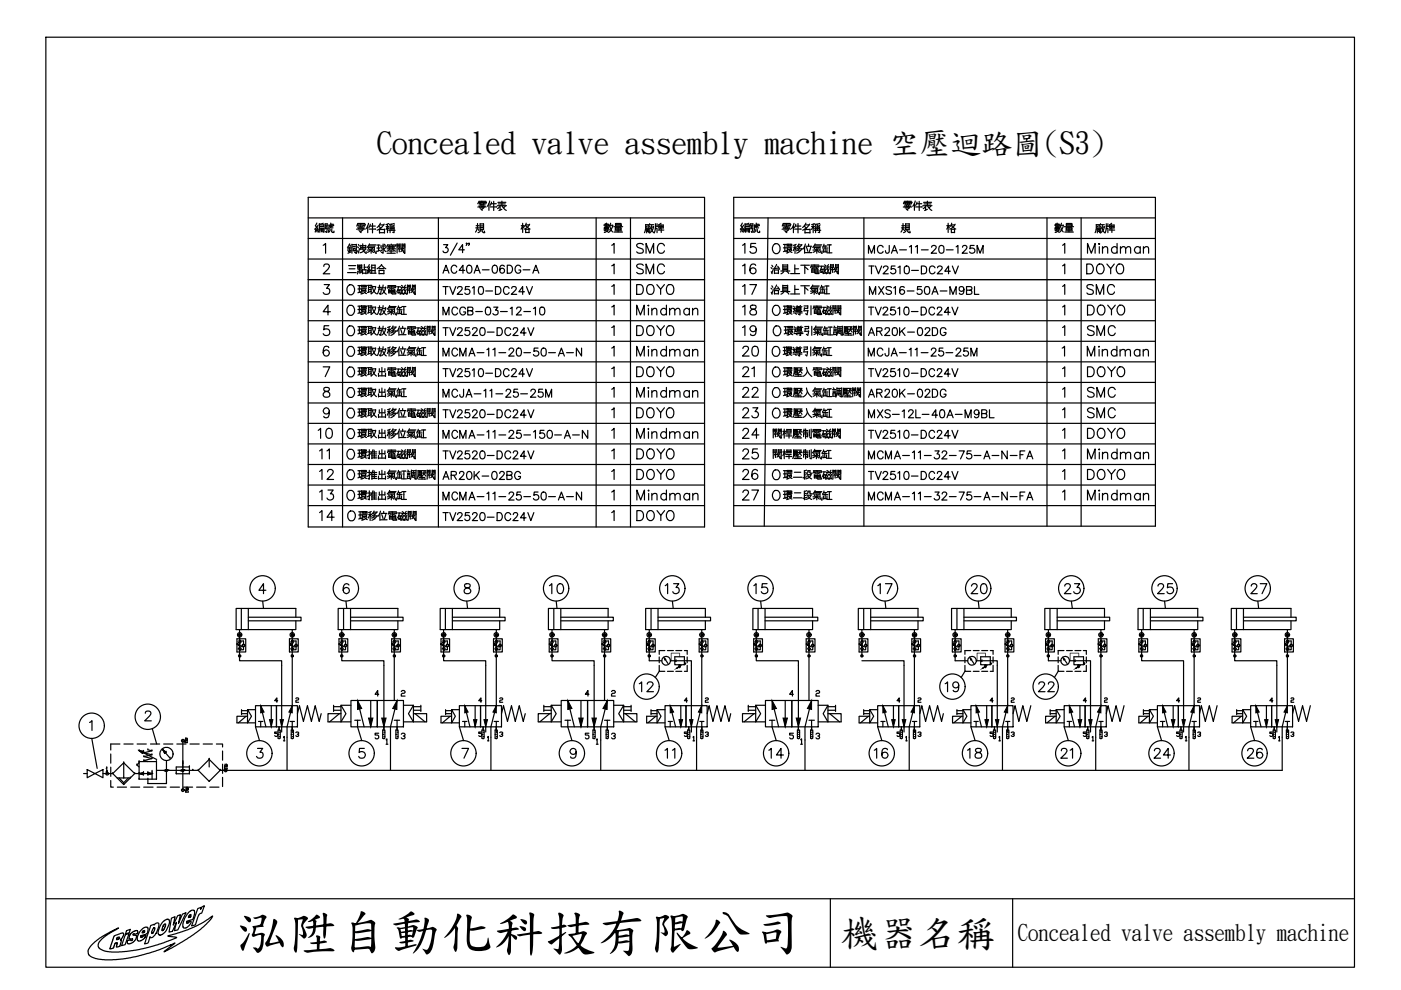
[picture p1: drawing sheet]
<svg xmlns="http://www.w3.org/2000/svg" width="297mm" height="210mm" viewBox="0 0 297 210" stroke-linecap="round" stroke-linejoin="round" font-family="sans-serif">
<defs><g id="words">
<g font-size="19.4">
<text x="53.3" y="52.2">編號</text>
<text x="143.6" y="52.2">編號</text>
</g>
<g font-size="11.9">
<text x="124.5" y="53.6">數量</text>
<text x="220.1" y="53.6">數量</text>
</g>
<g font-size="11.5">
<text x="130.9" y="52.9">廠牌</text>
<text x="226.5" y="52.9">廠牌</text>
</g>
<g font-size="10.9">
<text x="49.9" y="201">泓陞自動</text>
<text x="93.6" y="201">化科技有限公司</text>
</g>
<g font-size="9.7">
<text x="97" y="51.2">規 格</text>
<text x="187.3" y="51.2">規 格</text>
</g>
<g font-size="8.2">
<text x="178.2" y="200.3">機器</text>
<text x="194.6" y="200.3">名稱</text>
</g>
<g font-size="6.6">
<text x="79.9" y="32.4">Concealed valve assembly machine 空壓迴路 (S3)</text>
<text x="214.7" y="32.4">圖</text>
</g>
<g font-size="5.3">
<text x="134.1" y="55">SMC</text>
<text x="134.1" y="59.3">SMC</text>
<text x="156.6" y="59.3">16</text>
<text x="156.6" y="55">15</text>
<text x="229.7" y="59.3">DOYO</text>
<text x="229.7" y="55">Mindman</text>
<text x="134.1" y="68.1">Mindman</text>
<text x="156.6" y="68.1">18</text>
<text x="229.7" y="68.1">DOYO</text>
<text x="134.1" y="72.3">DOYO</text>
<text x="156.6" y="72.3">19</text>
<text x="229.7" y="72.3">SMC</text>
<text x="134.1" y="81.1">DOYO</text>
<text x="156.6" y="81.1">21</text>
<text x="229.7" y="81.1">DOYO</text>
<text x="134.1" y="90">DOYO</text>
<text x="134.1" y="85.4">Mindman</text>
<text x="156.6" y="85.4">22</text>
<text x="156.6" y="90">23</text>
<text x="229.7" y="85.4">SMC</text>
<text x="229.7" y="90">SMC</text>
<text x="66.7" y="94.2">10</text>
<text x="134.1" y="94.2">Mindman</text>
<text x="156.6" y="94.2">24</text>
<text x="229.7" y="94.2">DOYO</text>
<text x="134.1" y="98.4">DOYO</text>
<text x="156.6" y="98.4">25</text>
<text x="229.7" y="98.4">Mindman</text>
<text x="67" y="103">12</text>
<text x="67" y="107.2">13</text>
<text x="134.1" y="103">DOYO</text>
<text x="134.1" y="107.2">Mindman</text>
<text x="156.6" y="103">26</text>
<text x="156.6" y="107.2">27</text>
<text x="229.7" y="103">DOYO</text>
<text x="229.7" y="107.2">Mindman</text>
<text x="67" y="111.5">14</text>
<text x="134.1" y="111.5">DOYO</text>
<text x="115.7" y="127">10</text>
<text x="140.1" y="127">13</text>
<text x="159.1" y="127">15</text>
<text x="185.2" y="127">17</text>
<text x="205" y="127">20</text>
<text x="224.7" y="127">23</text>
<text x="244.5" y="127">25</text>
<text x="264.2" y="127">27</text>
<text x="134.8" y="147.8">12</text>
<text x="199.7" y="147.8">19</text>
<text x="219.4" y="147.8">22</text>
<text x="144.3" y="161.9" transform="rotate(-90 144.3 161.9)">11</text>
<text x="162.3" y="161.9">14</text>
<text x="184.5" y="161.9">16</text>
<text x="204.3" y="161.9">18</text>
<text x="224" y="161.9">21</text>
<text x="243.8" y="161.9">24</text>
<text x="263.5" y="161.9">26</text>
</g>
<g font-size="4.9">
<text x="93.1" y="59.3">AC40A-06DG-A</text>
<text x="183.1" y="55">MCJA-11-20-125M</text>
<text x="134.1" y="63.5">DOYO</text>
<text x="156.6" y="63.5">17</text>
<text x="229.7" y="63.5">SMC</text>
<text x="93.1" y="68.1">MCGB-03-12-10</text>
<text x="183.1" y="68.1">TV2510-DC24V</text>
<text x="93.1" y="72.3">TV2520-DC24V</text>
<text x="134.1" y="76.6">Mindman</text>
<text x="156.6" y="76.6">20</text>
<text x="183.1" y="72.3">AR20K-02DG</text>
<text x="229.7" y="76.6">Mindman</text>
<text x="183.1" y="81.1">TV2510-DC24V</text>
<text x="93.1" y="85.4">MCJA-11-25-25M</text>
<text x="93.1" y="90">TV2520-DC24V</text>
<text x="183.1" y="85.4">AR20K-02DG</text>
<text x="183.1" y="90">MXS-12L-40A-M9BL</text>
<text x="93.1" y="94.2">MCMA-11-25-150-A-N</text>
<text x="183.1" y="94.2">TV2510-DC24V</text>
<text x="70.9" y="98.4" transform="rotate(-90 70.9 98.4)">11</text>
<text x="93.1" y="98.4">TV2520-DC24V</text>
<text x="183.1" y="98.4">MCMA-11-32-75-A-N-FA</text>
<text x="93.1" y="103">AR20K-02BG</text>
<text x="93.1" y="107.2">MCMA-11-25-50-A-N</text>
<text x="183.1" y="103">TV2510-DC24V</text>
<text x="183.1" y="107.2">MCMA-11-32-75-A-N-FA</text>
<text x="215.8" y="199.2">Concealed valve assembly machine</text>
</g>
<g font-size="4.4">
<text x="93.1" y="63.5">TV2510-DC24V</text>
<text x="183.4" y="63.5">MXS16-50A-M9BL</text>
<text x="93.1" y="76.6">MCMA-11-20-50-A-N</text>
<text x="183.1" y="76.6">MCJA-11-25-25M</text>
<text x="93.1" y="111.5">TV2520-DC24V</text>
</g>
</g></defs>
<path d="M9.7 7.9h277.5v197.2h-277.5z" fill="none" stroke="#000" stroke-width=".25"/>
<g fill="none" stroke="#000" stroke-width=".25">
<path d="M47.2 163.3h224.7M9.7 190.6h277.5M24.2 198.4l1.4-.5a.4 .4 0 0 1 .6 .1 .4 .4 0 0 1-.1 .6l-.6 .6a.53 .53 0 0 1 .1 .9l-.1 .2a.63 .63 0 0 1-.8 .4l.1-.6a.18 .18 0 0 0 0-.3 .18 .18 0 0 0-.3 .2l-.2 .1-.3 .9-.7 .1zM24.8 198.9l.1-.1a.22 .22 0 0 1 .4-.1 .22 .22 0 0 1 0 .3l-.3 .2a.19 .19 0 0 1-.3 0 .19 .19 0 0 1 .1-.3zM25.7 199.3h.1M26.6 198.2l.8-.3-.9 2.4-.7 .2zM26.8 197.3l.8-.3-.2 .8-.8 .2zM27.8 197.9l1-.6a.37 .37 0 0 1 .5 .4 .37 .37 0 0 1-.5 .3l-.2 .1a.2 .2 0 0 0-.3-.1 .2 .2 0 0 0 0 .3h.3a.46 .46 0 0 1 .4 .4 .46 .46 0 0 1-.2 .5l-.5 .5-.8 .4a.41 .41 0 0 1-.5-.3 .41 .41 0 0 1 .4-.5l.4-.1a.17 .17 0 0 0 .2 .2 .17 .17 0 0 0 .1-.3h-.3a.39 .39 0 0 1-.5-.3 .39 .39 0 0 1 .2-.5zM28.1 199.2h.1M29.8 198.6h.1M30 197.1l.8-.5h.3l.3 .2-.2 1.2-.9 .3a.29 .29 0 0 0-.4 .1 .29 .29 0 0 0 .1 .4l.5-.4 .5-.1-.3 .5-.7 .6-.3 .1-.5-.1v-1.1zM30.3 197.4a.22 .22 0 0 1 .3-.1 .22 .22 0 0 1 .1 .2 .22 .22 0 0 1-.2 .2 .21 .21 0 0 1-.4 .1 .19 .19 0 0 1 .2-.3z"/>
<path d="M30.5 197.7h.1M31.9 196.2l.8-.2v.1l.3-.3 .5-.1a1.26 1.26 0 0 1-.1 1.5 1.73 1.73 0 0 1-1.5 1.6l-.1-.2-.4 1.4-.8 .1zM32.5 196.8a.2 .2 0 0 1 .3 0 .2 .2 0 0 1 0 .3l-.3 .7a.21 .21 0 0 1-.3 .1 .21 .21 0 0 1 0-.4zM34.5 195.5l1-.6 .3 .1 .1 .2-.1 .9-.7 1.4-.8 .7-.5 .1-.3-.4 .1-.6 .4-1.1zM34.6 196.4h.1M34.8 196a.25 .25 0 0 1 .4 .1 .25 .25 0 0 1-.2 .3l-.3 .8a.2 .2 0 0 1-.4 0 .2 .2 0 0 1 .1-.3zM36.4 194.7l.7-.3-.4 1.7 1-1.9 .6-.3-.5 1.9 .9-2 .7-.3-1.7 3.7-.7 .1 .4-1.7-.8 1.9-.8 .1zM39.9 193.6l.7-.6h.5l.2 .7-.3 .9a1.15 1.15 0 0 1-1.1 .6l-.3 .2a.24 .24 0 0 0 .1 .4 .24 .24 0 0 0 .3-.3 .28 .28 0 0 1 .5-.1 .28 .28 0 0 1-.1 .5l-1 .9-.5-.1-.1-.1v-.7l.3-1.1zM40.2 194a.23 .23 0 0 1 .3 .1 .23 .23 0 0 1-.2 .3l-.1 .1a.18 .18 0 0 1-.3-.1 .18 .18 0 0 1 .2-.2zM41.9 192.6l.8-.2-.2 .4 .2-.4 .6-.4-.6 1.6a.84 .84 0 0 0-.8 .9l-.5 1.6-.8 .2zM176.1 190.6v14.5M214.7 190.6v14.5"/>
<path d="M19.3 200.5l2-1.7 3.8-2.1-2.3 1.5-1.5 1.2-.5 .9v.4l.3 .4 1.2 .6 2.8 .2 3.5-.4 2.3-.5 2.6-.7 3.7-1.4 .3-.1-1.9-.4 3-.9 2.5-.9 2.1-1.1 1.9-1.3-.4 .7-.9 1-2.2 1.8-3 2-3.8 2.1 2.3-1.8-3.6 1.5-3.5 1-3.4 .8-2.8 .2-2.8-.1-1.7-.6-.5-.4-.1-.7z"/>
</g>
<!-- layer: 1 -->
<g fill="none" stroke="#000" stroke-width=".25">
<path d="M50.2 135.4h1.9v2.8h-1.9zM50.3 136.5l.4 .3-.4-.3 .5 .3-.1 .1zM50.4 136.1a1.02 1.02 0 0 1 0 1.5M50.7 137.7l.1 .2zM50.7 135.9h.2zM50.8 137.8h.1M50.8 136.8l-.5-.3 .4 .4 .1-.1-.5-.3 1 .7M50.8 133.5v6.6h8.9v15.1M50.8 135.9h.8v.7M50.9 135.9h.1M51.2 136.1a.97 .97 0 0 0 0 1.5M51.2 129v4.5"/>
<path d="M51.3 136.8l.3 .4 .4-.4M51.6 137.2v.6h-.8M52.6 130.9h11.2v.7h-11.2M52.6 129v4.5M61.4 135.4h1.8v2.8h-1.8zM61.4 136.5l.4 .3-.4-.3 .5 .3-.1 .1zM61.6 136.1a1.02 1.02 0 0 1 0 1.5M62 137.8h.1M61.9 135.9h.1zM61.9 136.8l-.5-.3 1.1 .7M62 135.9h.8v.7M62 133.5v5.6"/>
<path d="M62 139.3v10.3l-1.1 4.5v9.2M62 135.9h.1M62.3 136.1a.97 .97 0 0 0 0 1.5M62.4 136.8l.4 .4 .3-.4M62.7 130.9v-1.9h-12.6v4.5h12.6v-1.9M62.8 137.2v.6h-.8M71.9 135.4h1.8v2.8h-1.8zM71.9 136.5l.4 .3-.4-.3 .5 .3-.1 .1zM72.1 136.1a.98 .98 0 0 1 0 1.5M72.5 137.8h.1M72.4 135.9h.1zM72.4 136.8l-.5-.3 .4 .4 .2-.1-.6-.3 1.1 .7"/>
<path d="M72.5 133.5v6.6h8.9v14.7M72.5 135.9h.8v.7M72.5 135.9h.1M72.8 136.1a.97 .97 0 0 0 0 1.5M72.8 129v4.5M72.9 136.8l.4 .4 .3-.4M73.3 137.2v.6h-.8M74.3 130.9h11.2v.7h-11.2M74.3 129v4.5M83 135.4h1.9v2.8h-1.9zM83.1 136.5l.4 .3-.4-.3 .5 .3-.1 .1zM83.3 136.1a1.02 1.02 0 0 1 0 1.5"/>
<path d="M83.6 137.7v.2zM83.6 135.9h.1M83.6 136.8l-.5-.3 .4 .4 .1-.1-.5-.3 1 .7M83.6 137.8h.1M83.6 135.9h.8v.7M83.6 133.5v5.6M83.6 139.3v9.2M83.7 135.9h.1M84 136.1a.93 .93 0 0 0-.1 1.5M84.1 136.8l.3 .4 .4-.4M84.4 130.9v-1.9h-12.7v4.5h12.7v-1.9M84.4 137.2v.6h-.8"/>
<path d="M93.5 135.4h1.8v2.8h-1.8zM93.5 136.5l.4 .3-.4-.3 .5 .3v.1zM93.7 136.1a1.02 1.02 0 0 1 0 1.5M94 137.7l.1 .2zM94 135.9h.1zM94 136.8l-.5-.3 .5 .4 .1-.1-.6-.3 1.1 .7M94.1 137.8h.1M94.1 133.5v6.6h8.9v15.1M94.1 135.9h.8v.7M94.1 135.9h.1M94.4 136.1a.93 .93 0 0 0 0 1.5M94.4 129v4.5"/>
<path d="M94.5 136.8l.4 .4 .3-.4M94.9 137.2v.6h-.8M95.9 130.9h11.2v.7h-11.2M95.9 129v4.5M104.6 135.4h1.9v2.8h-1.9zM104.7 136.5l.4 .3-.4-.3 .5 .3-.1 .1zM104.8 136.1a.98 .98 0 0 1 .1 1.5M105.3 137.8h.1M105.2 135.9h.1zM105.2 136.8l-.5-.3 .4 .4 .1-.1-.5-.3 1 .7M105.2 135.9h.8v.7M105.2 133.5v5.6"/>
<path d="M105.2 139.3v10.3l-1.1 4.5v9.2M105.3 135.9h.1M105.6 136.1a.97 .97 0 0 0 0 1.5M105.7 136.8l.3 .4 .4-.4M105.9 130.9v-1.9h-12.6v4.5h12.6v-1.9M106 137.2v.6h-.8M116.4 135.4h1.9v2.8h-1.9zM116.5 136.5l.4 .3-.4-.3 .5 .3-.1 .1zM116.7 136.1a.98 .98 0 0 1 0 1.5M117 137.8h.1M117 135.9h.1zM117 136.8l-.5-.3 .4 .4 .1-.1-.5-.3 1 .7"/>
<path d="M117 133.5v6.6h9v14.7M117 135.9h.8v.7M117.1 135.9h.1M117.4 136.1a.97 .97 0 0 0 0 1.5M117.4 129v4.5M117.5 136.8l.3 .4 .4-.4M117.8 137.2v.6h-.8M118.9 130.9h11.1v.7h-11.1M118.9 129v4.5M127.6 135.4h1.9v2.8h-1.9zM127.7 136.5l.3 .3-.3-.3 .5 .3-.1 .1zM127.8 136.1a1.02 1.02 0 0 1 0 1.5"/>
<path d="M128.1 137.7l.1 .2zM128.1 135.9h.1zM128.1 136.8l-.4-.3 .4 .4 .1-.1-.5-.3 1 .7M128.2 137.8h.1M128.2 133.5v5.6M128.2 139.3v9.2M128.2 135.9h.8v.7M128.2 135.9h.1M128.3 135.9h.1M128.6 136.1a.93 .93 0 0 0-.1 1.5M128.6 136.8l.4 .4 .4-.4M128.9 130.9v-1.9h-12.6v4.5h12.6v-1.9"/>
<path d="M129 137.2v.6h-.8M137.1 135.4h1.8v2.8h-1.8zM137.1 136.5l.4 .3-.4-.3 .5 .3-.1 .1zM137.3 136.1a.98 .98 0 0 1 0 1.5M137.7 137.8h.1M137.6 135.9h.1zM137.6 136.8l-.5-.3 .4 .4 .2-.1-.6-.3 1.1 .7M137.7 133.5v6.6h2.6M137.7 135.9h.8v.7M137.7 135.9h.1M138 136.1a.97 .97 0 0 0 0 1.5M138 129v4.5"/>
<path d="M138.1 136.8l.4 .4 .3-.4M138.5 137.2v.6h-.8M139.5 130.9h11.2v.7h-11.2M139.5 129v4.5M139.8 139.3v1.2M140.8 139.5l.8 1.2M141 137.9h-1.2v.8M141.5 137.9h1.3M143.1 139.2h2v1.7h-2zM143.3 137.9h1.3M143.4 139.9l-.3 .2 .3 .2M145.1 137.9h.6v.8"/>
<path d="M145.7 139.3v1.2M148.2 135.4h1.9v2.8h-1.9zM148.3 136.5l.4 .3-.4-.3 .5 .3-.1 .1zM148.4 136.1a1.02 1.02 0 0 1 0 1.5M148.7 137.7l.1 .2zM148.7 135.8h.2l-.1 .2zM148.7 135.9h.2zM148.7 136.8l-.4-.3 .4 .4 .1-.1-.5-.3 1 .7M148.8 137.8h.1M148.8 135.9h.8v.7M148.8 133.5v5.6M148.8 139.3v10.3l-1.1 4.5v9.2"/>
<path d="M148.9 135.9h.1M149.2 136.1a1.01 1.01 0 0 0-.1 1.5M149.3 136.8l.3 .4 .4-.4M149.5 130.9v-1.9h-12.6v4.5h12.6v-1.9M149.6 137.2v.6h-.8M159.8 135.4h1.9v2.8h-1.9zM159.8 136.5l.4 .3-.4-.3 .5 .3v.1zM160 136.1a1.02 1.02 0 0 1 0 1.5M160.3 137.7l.1 .2zM160.3 135.8l.1 .2zM160.3 136.8l-.5-.3 .5 .4 .1-.1-.6-.3 1.1 .7M160.4 137.8h.1"/>
<path d="M160.3 133.5v6.6h9v14.7M160.3 135.9h.9v.7M160.4 135.9h.1M160.7 136.1a.93 .93 0 0 0 0 1.5M160.7 129v4.5M160.8 136.8l.4 .4 .3-.4M161.2 137.2v.6h-.9M162.2 130.9h11.2v.7h-11.2M162.2 129v4.5M170.9 135.4h1.9v2.8h-1.9zM171 136.5l.4 .3-.4-.3 .5 .3-.1 .1zM171.2 136.1a1.02 1.02 0 0 1 0 1.5"/>
<path d="M171.6 137.8h.1M171.5 135.9h.1zM171.5 136.8l-.5-.3 1 .7M171.5 135.9h.8v.7M171.5 133.5v5.6M171.5 139.3v9.2M171.6 135.9h.1M171.9 136.1a.97 .97 0 0 0 0 1.5M172 136.8l.3 .4 .4-.4M172.3 130.9v-1.9h-12.7v4.5h12.7v-1.9M172.3 137.2v.6h-.8M182.1 135.4h1.9v2.8h-1.9z"/>
<path d="M182.2 136.5l.4 .3-.4-.3 .5 .3-.1 .1zM182.4 136.1a1.02 1.02 0 0 1 0 1.5M182.8 137.8h.1M182.7 135.9h.1zM182.7 136.8l-.5-.3 1 .7M182.7 135.9h.8v.7M182.7 133.5v5.6M182.8 135.9h.1M183.1 136.1a.97 .97 0 0 0 0 1.5M183.1 129v4.5M183.2 136.8l.3 .4 .4-.4M183.5 137.2v.6h-.8"/>
<path d="M184.6 130.9h11.1v.7h-11.1M184.6 129v4.5M193.3 135.4h1.9v2.8h-1.9zM193.4 136.5l.4 .3-.4-.3 .5 .3-.1 .1zM193.5 136.1a1.02 1.02 0 0 1 0 1.5M193.8 137.7l.1 .2zM193.8 135.9h.2zM193.8 136.8l-.4-.3 .4 .4 .1-.1-.5-.3 1 .7M193.9 137.8h.1M193.9 135.9h.8v.7M193.9 133.5v5.6M193.9 139.3v10.3l-1.1 4.5v9.2"/>
<path d="M194 135.9h.1M194.3 136.1a1.01 1.01 0 0 0-.1 1.5M194.3 136.8l.4 .4 .4-.4M194.6 130.9v-1.9h-12.6v4.5h12.6v-1.9M194.7 137.2v.6h-.8M201.9 135.4h1.9v2.8h-1.9zM202 136.5l.4 .3-.4-.3 .5 .3-.1 .1zM202.1 136.1a.98 .98 0 0 1 .1 1.5M202.5 137.8h.1M202.5 135.9h.1zM202.5 136.8l-.5-.3 .4 .4 .1-.1-.5-.3 1 .7M202.5 133.5v6.6h2.7"/>
<path d="M202.5 135.9h.8v.7M202.6 135.9h.1M202.8 136.1a.97 .97 0 0 0 0 1.5M202.9 129v4.5M203 136.8l.3 .4 .4-.4M203.3 137.2v.6h-.8M204.4 130.9h11.1v.7h-11.1M204.4 129v4.5M204.6 139.3v1.2M205.7 139.5l.8 1.2M205.8 137.9h-1.2v.8M206.4 137.9h1.2"/>
<path d="M207.9 139.2h2.1v1.7h-2.1zM208.1 137.9h1.3M208.2 139.9l-.3 .2 .3 .2M210 137.9h.6v.8M210.6 139.3v1.2M213.1 135.4h1.9v2.8h-1.9zM213.1 136.5l.4 .3-.4-.3 .5 .3v.1zM213.3 136.1a1.02 1.02 0 0 1 0 1.5M213.6 137.7l.1 .2zM213.6 135.9h.1zM213.6 136.8l-.5-.3 .5 .4 .1-.1-.6-.3 1.1 .7M213.7 137.8h.1"/>
<path d="M213.6 135.9h.9v.7M213.6 133.5v5.6M213.6 139.3v10.3l-1.1 4.5v9.2M213.7 135.9h.1M214 136.1a.93 .93 0 0 0 0 1.5M214.1 136.8l.4 .4 .3-.4M214.4 130.9v-1.9h-12.7v4.5h12.7v-1.9M214.5 137.2v.6h-.9M221.7 135.4h1.8v2.8h-1.8zM221.7 136.5l.5 .3-.5-.3 .5 .3v.1zM221.9 136.1a.98 .98 0 0 1 0 1.5M222.2 137.7l.1 .1z"/>
<path d="M222.3 137.8h.1M222.2 135.9h.1zM222.2 136.8l-.5-.3 .5 .4 .1-.1-.6-.3 1.1 .7M222.3 133.5v6.6h2.6M222.3 135.9h.8v.7M222.3 135.9h.1M222.4 135.9h.1M222.6 136.1a.97 .97 0 0 0 0 1.5M222.6 129v4.5M222.7 136.8l.4 .4 .3-.4M223.1 137.2v.6h-.8M224.1 130.9h11.2v.7h-11.2"/>
<path d="M224.1 129v4.5M224.4 139.3v1.2M225.4 139.5l.9 1.2M225.6 137.9h-1.2v.8M226.1 137.9h1.3M227.7 139.2h2v1.7h-2zM227.9 137.9h1.3M228 139.9l-.3 .2 .3 .2M229.7 137.9h.6v.8M230.3 139.3v1.2M232.9 135.4h1.8v2.8h-1.8zM232.9 136.5l.4 .3-.4-.3 .5 .3-.1 .1z"/>
<path d="M233.1 136.1a1.02 1.02 0 0 1 0 1.5M233.4 137.7l.1 .2zM233.4 135.9h.1zM233.4 136.8l-.5-.3 .4 .4 .2-.1-.6-.3 1.1 .7M233.5 137.8h.1M233.4 135.9h.8v.7M233.4 133.5v5.6M233.4 139.3v10.3l-1.1 4.5v9.2M233.5 135.9h.1M233.8 136.1a.93 .93 0 0 0 0 1.5M233.9 136.8l.3 .4 .4-.4M234.2 130.9v-1.9h-12.7v4.5h12.7v-1.9"/>
<path d="M234.2 137.2v.6h-.8M241.5 135.4h1.8v2.8h-1.8zM241.5 136.5l.4 .3-.4-.3 .5 .3-.1 .1zM241.7 136.1a1.06 1.06 0 0 1 0 1.5M242 135.9h.1zM242 137.8h.1M242 136.8l-.5-.3 .4 .4 .1-.1-.5-.3 1.1 .7M242 133.5v6.6h8.9v15.1M242 135.9h.9v.7M242.1 135.9h.1M242.4 136.1a.97 .97 0 0 0 0 1.5M242.4 129v4.5"/>
<path d="M242.5 136.8l.4 .4 .3-.4M242.9 137.2v.6h-.9M243.9 130.9h11.1v.7h-11.1M243.9 129v4.5M252.6 135.4h1.9v2.8h-1.9zM252.6 136.5l.5 .3-.5-.3 .5 .3v.1zM252.8 136.1a1.02 1.02 0 0 1 0 1.5M253.1 137.7l.2 .1zM253.2 137.8h.1M253.1 135.9h.1zM253.1 136.8l-.5-.3 .5 .4 .1-.1-.6-.3 1.1 .7M253.2 135.9h.8v.7"/>
<path d="M253.2 133.5v5.6M253.2 139.3v10.3l-1.1 4.5v9.2M253.2 135.9h.1M253.3 135.9h.1M253.6 136.1a.93 .93 0 0 0-.1 1.5M253.6 136.8l.4 .4 .4-.4M253.9 130.9v-1.9h-12.6v4.5h12.6v-1.9M254 137.2v.6h-.8M261.2 135.4h1.9v2.8h-1.9zM261.3 136.5l.4 .3-.4-.3 .5 .3-.1 .1zM261.4 136.1a1.02 1.02 0 0 1 0 1.5M261.7 137.7l.1 .2z"/>
<path d="M261.7 135.8h.2l-.1 .2zM261.7 135.9h.2zM261.8 137.8h.1M261.8 136.8l-.5-.3 .4 .4 .1-.1-.5-.3 1 .7M261.8 133.5v6.6h8.9v15.1M261.8 135.9h.8v.7M261.9 135.9h.1M262.2 136.1a.97 .97 0 0 0 0 1.5M262.2 129v4.5M262.2 136.8l.4 .4 .4-.4M262.6 137.2v.6h-.8M263.6 130.9h11.2v.7h-11.2"/>
<path d="M263.6 129v4.5M272.4 135.4h1.8v2.8h-1.8zM272.4 136.5l.4 .3-.4-.3 .5 .3-.1 .1zM272.6 136.1a1.02 1.02 0 0 1 0 1.5M273 137.8h.1M272.9 135.9h.1zM272.9 136.8l-.5-.3 1.1 .7M273 135.9h.8v.7M273 133.5v5.6M273 139.3v10.3l-1.1 4.5v9.2M273 135.9h.1M273.3 136.1a.97 .97 0 0 0 0 1.5"/>
<path d="M273.4 136.8l.4 .4 .3-.4M273.7 130.9v-1.9h-12.6v4.5h12.6v-1.9M273.8 137.2v.6h-.8M23.5 159.9v1.9M25.4 157.7h-1.9v1.3M26.3 157.7h1.9M29.1 157.7h1.9M29.5 159.1l3.7 1.9M29.5 159.1h.1M29.5 159.1l.7 .6M29.5 159.1l.9 .2M30.2 159.7h.1"/>
<path d="M30.4 159.3h.1M30.4 159.3l-.2 .4M30.5 159.6h.1M30.5 159.6l1.7 .4M31.4 159h.1M31.4 159l.8 .2M31.9 157.7h2M32.2 159.2h.1M32.2 159.2l-1.7 .4M34.5 159h.1M34.5 159l.7 .5M34.5 159l.4 .7"/>
<path d="M34.6 159l1.5 1.8M34.7 157.7h1.9M34.9 159.7h.1M35.2 159.5h.1M35.2 159.5l-.3 .2M37.5 157.7h1.9M38.8 157.1h.1M38.8 157.1v10.4M39.2 157.2h.1M39.2 157.5h.1M39.2 157.2v.3M39.2 157.5h.5"/>
<path d="M39.4 156.6h.1M39.4 157.1h.1M39.4 156.6l-.2 .2M39.4 156.6h.2M39.4 157.1h.2M39.4 157.1l-.2 .1M39.6 156.6h.1M39.6 157.1h.1M39.6 156.6l.1 .2M39.7 156.8h.1M39.7 156.9h.1M39.7 157.5h.1"/>
<path d="M39.7 156.8v.1M39.7 156.9l-.1 .2M40.3 157.7h1.9M43.1 157.7h1.9M45.9 157.7h1.3v.7M47.2 159.2v2M51.2 150.5v1M51.2 150.7h1.3M51.2 151.3h1.3M52.2 151.9l-1.7 1.4M52.5 150.5v2.8h1.7M54.2 149.6h4.4v4.5h-4.4z"/>
<path d="M54.2 150.5h-1.7l.8 1.4-.8 1.4h-2.3v-1.4h2.3M54.8 153h.5v1.1M55.3 153h.4M55.3 149.6l1.1 4.5M57.5 149.6v4.5M58.6 149.6h4.5v4.5h-4.5zM59 154.8h.4v1.7l-.2 .1-.2-.1zM59 155.7h.2M59.2 155.3h.2M59.2 156.2h.2M59.2 154.1v.7M61.5 153h.5v2.2"/>
<path d="M61.8 154.8h.4v1.7l-.2 .1-.2-.1zM61.8 155.7h.2M62 155.3h.2M62 156.2h.2M62 153h.4M63.1 151.3l.4-1.7 .8 3.4 .9-3.4 .8 3.4 .8-3.4 .9 3.4 .4-1.7M70.7 149.8h1.6M70.7 150.6h1.6M70.7 149.5v1.3M72 151.3l-2.1 1.7M72.3 149.5v3.5h2.1M74.4 148.5h5.6v5.6h-5.6z"/>
<path d="M74.4 149.5h-2.1l1 1.8-1 1.7h-2.8v-1.7h2.8M75.2 152.7h.6v1.4M75.8 152.7h.6M75.8 148.5l1.4 5.6M78.6 148.5v5.6M80 148.5h5.5v5.6h-5.5zM81.1 154.8h.5v1.7l-.2 .1-.3-.1zM81.1 155.7h.3M81.4 155.3h.2M81.4 156.2h.2M83.6 152.7h.6v2.1M83.9 154.8h.5v1.7l-.2 .1-.3-.1z"/>
<path d="M83.9 155.7h.3M84.2 152.7h.5M84.2 155.3h.2M84.2 156.2h.2M84.2 148.5l-1.4 5.6v9.2M85.5 149.5h2.2l-1.1 1.8 1.1 1.7h2.8v-1.7h-2.8M87.7 149.5v3.5h-2.2M87.7 149.8h1.5M87.7 150.6h1.5M88 151.3l2.1 1.7M89.2 149.5v1.3M94.5 150.7h1.2"/>
<path d="M94.5 151.3h1.2M94.5 150.5v1M95.4 151.9l-1.6 1.4M95.7 150.5v2.8h1.7M97.4 149.6h4.5v4.5h-4.5zM97.4 150.5h-1.7l.8 1.4-.8 1.4h-2.2v-1.4h2.2M98.1 153h.4v1.1M98.5 153h.5M98.5 149.6l1.1 4.5M100.7 149.6v4.5M101.9 149.6h4.4v4.5h-4.4zM102.2 154.8h.4v1.7l-.2 .1-.2-.1z"/>
<path d="M102.2 155.7h.2M102.4 155.3h.2M102.4 156.2h.2M102.4 154.1v.7M104.8 153h.4v2.2M105 154.8h.4v1.7l-.2 .1-.2-.1zM105 155.7h.2M105.2 155.3h.2M105.2 156.2h.2M105.2 153h.5M106.3 151.3l.5-1.7 .8 3.4 .8-3.4 .8 3.4 .9-3.4 .8 3.4 .5-1.7M115.3 149.5v1.3"/>
<path d="M115.3 149.8h1.6M115.3 150.6h1.6M116.5 151.3l-2 1.7M116.9 149.5v3.5h2.1M119 148.5h5.6v5.6h-5.6zM119 149.5h-2.1l1 1.8-1 1.7h-2.8v-1.7h2.8M119.8 152.7h.6v1.4M120.4 152.7h.6M120.4 148.5l1.4 5.6M123.2 148.5v5.6M124.6 148.5h5.5v5.6h-5.5zM125.7 154.8h.5v1.7l-.2 .1-.3-.1z"/>
<path d="M125.7 155.7h.3M126 155.3h.2M126 156.2h.2M128.2 152.7h.6v2.1M128.5 154.8h.5v1.7l-.2 .1-.3-.1zM128.5 155.7h.3M128.8 152.7h.5M128.8 148.5l-1.4 5.6v9.2M128.8 155.3h.2M128.8 156.2h.2M130.1 149.5h2.1l-1 1.8 1 1.7h2.8v-1.7h-2.8M132.2 149.5v3.5h-2.1"/>
<path d="M132.2 149.8h1.6M132.2 150.6h1.6M132.6 151.3l2.1 1.7M133.8 149.5v1.3M138 150.7h1.3M138 151.3h1.3M138 150.5v1M139.1 151.9l-1.7 1.4M139.3 150.5v2.8h1.7M139.8 141.1v1.2h1.2M141 149.6h4.4v4.5h-4.4zM141 150.5h-1.7l.9 1.4-.9 1.4h-2.2v-1.4h2.2"/>
<path d="M141.5 142.3h1.3M141.7 153h.4v1.1M142.1 149.6l1.1 4.5M142.1 140.1h4.5v15.1M142.1 153h.5M143.3 142.3h1.3M144.1 140.9l-.2 .1 .4 .1-.4 .1h.4l-.4 .1 .4 .1-.4 .1 .2 .1M144.3 149.6v4.5M144.4 141.1l-.9 .6M145.1 140.5l.3 .2-.3 .2zM145.4 149.6h4.5v4.5h-4.5zM145.7 141.1v1.2h-.6"/>
<path d="M145.8 154.8h.4v1.7l-.2 .1-.2-.1zM145.8 155.7h.2M146 155.3h.2M146 156.2h.2M146 154.1v.7M148.4 153h.4v2.2M148.6 154.8h.4v1.7l-.2 .1-.2-.1zM148.6 155.7h.2M148.8 155.3h.2M148.8 156.2h.2M148.8 153h.5M149.9 151.3l.5-1.7 .8 3.4 .8-3.4 .9 3.4 .8-3.4 .8 3.4 .4-1.7"/>
<path d="M158.7 149.8h1.5M158.7 150.6h1.5M158.7 149.5v1.3M159.9 151.3l-2.1 1.7M160.2 149.5v3.5h2.1M162.3 148.5h5.6v5.6h-5.6zM162.3 149.5h-2.1l1.1 1.8-1.1 1.7h-2.8v-1.7h2.8M163.1 152.7h.6v1.4M163.7 148.5l1.4 5.6M163.7 152.7h.6M166.5 148.5v5.6M167.9 148.5h5.6v5.6h-5.6z"/>
<path d="M169.1 154.8h.4v1.7l-.2 .1-.2-.1zM169.1 155.7h.2M169.3 155.3h.2M169.3 156.2h.2M171.5 152.7h.6v2.1M171.9 154.8h.4v1.7l-.2 .1-.2-.1zM171.9 155.7h.2M172.1 155.3h.2M172.1 156.2h.2M172.1 148.5l-1.4 5.6v9.2M172.1 152.7h.6M173.5 149.5h2l-1 1.8 1 1.7h2.8v-1.7h-2.8"/>
<path d="M175.5 149.5v3.5h-2M175.5 149.8h1.7M175.5 150.6h1.7M175.9 151.3l2.1 1.7M177.2 149.5v1.3M182.1 151.9v1.4M182.2 151.9h2.2M182.7 140.1h9v15.1M183.1 150.5v1M183.2 150.7h1.2M183.2 151.3h1.2M184.1 151.9l-1.7 1.4"/>
<path d="M184.4 150.5v2.8h1.7M186.1 149.6h4.4v4.5h-4.4zM186.1 150.5h-1.7l.8 1.4-.8 1.4h-2.2M186.8 153h.4v1.1M187.2 149.6l1.1 4.5M187.2 153h.4M189.4 149.6v4.5M190.5 149.6h4.5v4.5h-4.5zM190.9 154.8h.4v1.7l-.2 .1-.2-.1zM190.9 155.7h.2M191.1 155.3h.2M191.1 156.2h.2"/>
<path d="M191.1 154.1v.7M193.4 153h.5v2.2M193.7 154.8h.4v1.7l-.2 .1-.2-.1zM193.7 155.7h.2M193.9 155.3h.2M193.9 156.2h.2M193.9 153h.5M195 151.3l.4-1.7 .8 3.4 .9-3.4 .8 3.4 .9-3.4 .8 3.4 .4-1.7M202.9 150.7h1.3M202.9 151.3h1.3M202.9 150.5v1M203.9 151.9l-1.7 1.4"/>
<path d="M204.2 150.5v2.8h1.7M204.6 141.1v1.2h1.2M205.9 149.6h4.4v4.5h-4.4zM205.9 150.5h-1.7l.8 1.4-.8 1.4h-2.2v-1.4h2.2M206.4 142.3h1.2M206.5 153h.5v1.1M207 149.6l1.1 4.5M207 140.1h4.4v15.1M207 153h.4M208.1 142.3h1.3M208.9 140.9l-.1 .1 .3 .1-.3 .1h.3l-.3 .1 .3 .1-.3 .1 .1 .1M209.2 149.6v4.5"/>
<path d="M209.3 141.1l-1 .6M210 140.5l.3 .2-.3 .2zM210.3 149.6h4.5v4.5h-4.5zM210.6 141.1v1.2h-.6M210.6 154.8h.5v1.7l-.3 .1-.2-.1zM210.6 155.7h.2M210.8 155.3h.3M210.8 156.2h.3M210.8 154.1v.7M213.2 153h.4v2.2M213.4 154.8h.5v1.7l-.3 .1-.2-.1zM213.4 155.7h.2"/>
<path d="M213.6 155.3h.3M213.6 156.2h.3M213.7 153h.4M218.6 149.6l-.9 3.4-.8-3.4-.9 3.4-.8-3.4-.4 1.7M222.7 150.7h1.2M222.7 151.3h1.2M222.7 150.5v1M223.7 151.9l-1.7 1.4M223.9 150.5v2.8h1.7M224.4 141.1v1.2h1.2M225.6 149.6h4.5v4.5h-4.5zM225.6 150.5h-1.7l.9 1.4-.9 1.4h-2.2v-1.4h2.2"/>
<path d="M226.1 142.3h1.3M226.3 153h.4v1.1M226.7 153h.5M226.7 149.6l1.1 4.5M226.8 140.1h4.4v15.1M227.9 142.3h1.3M228.7 140.9l-.2 .1 .4 .1-.4 .1h.4l-.4 .1 .4 .1-.4 .1 .2 .1M229 149.6v4.5M229.1 141.1l-1 .6M229.8 140.5l.2 .2-.2 .2zM230.1 149.6h4.5v4.5h-4.5zM230.3 141.1v1.2h-.6"/>
<path d="M230.4 154.8h.5v1.7l-.3 .1-.2-.1zM230.4 155.7h.2M230.6 155.3h.3M230.6 156.2h.3M230.6 154.1v.7M233 153h.4v2.2M233.2 154.8h.5v1.7l-.3 .1-.2-.1zM233.2 155.7h.2M233.4 155.3h.3M233.4 156.2h.3M233.5 153h.4M238.3 149.6l-.8 3.4-.9-3.4-.8 3.4-.9-3.4-.3 1.7"/>
<path d="M242.4 150.7h1.3M242.4 151.3h1.3M242.4 150.5v1M243.4 151.9l-1.6 1.4M243.7 150.5v2.8h1.7M245.4 149.6h4.4v4.5h-4.4zM245.4 150.5h-1.7l.8 1.4-.8 1.4h-2.2v-1.4h2.2M246 153h.5v1.1M246.5 153h.5M246.5 149.6l1.1 4.5M248.7 149.6v4.5M249.8 149.6h4.5v4.5h-4.5z"/>
<path d="M250.2 154.8h.4v1.7l-.2 .1-.2-.1zM250.2 155.7h.2M250.4 155.3h.2M250.4 154.1v.7M252.7 153h.5v2.2M253 154.8h.4v1.7l-.2 .1-.2-.1zM253 155.7h.2M253.2 155.3h.2M253.2 156.2h.2M253.2 153h.4M258 149.6l-.8 3.4-.8-3.4-.8 3.4-.9-3.4-.4 1.7M262.2 150.7h1.3"/>
<path d="M262.2 151.3h1.3M262.2 150.5v1M263.2 151.9l-1.7 1.4M263.5 150.5v2.8h1.7M265.2 149.6h4.4v4.5h-4.4zM265.2 150.5h-1.7l.8 1.4-.8 1.4h-2.3v-1.4h2.3M265.8 153h.5v1.1M266.3 153h.4M266.3 149.6l1.1 4.5M268.5 149.6v4.5M269.6 149.6h4.5v4.5h-4.5zM269.9 154.8h.5v1.7l-.2 .1-.3-.1z"/>
<path d="M269.9 155.7h.3M270.2 155.3h.2M270.2 154.1v.7M272.5 153h.5v2.2M272.7 154.8h.5v1.7l-.2 .1-.3-.1zM272.7 155.7h.3M273 155.3h.2M273 156.2h.2M273 153h.4M277.8 149.6l-.8 3.4-.8-3.4-.9 3.4-.8-3.4-.4 1.7M17.7 164h.8M18.5 163.2l1.6 .8-1.6 .9z"/>
<path d="M20.1 164l1.7-.8v1.7zM21.8 164h2.1M22.5 163.6h.3M22.6 162.8h.1M22.6 163.6h.1M22.6 162.8l-.1 .1M22.6 162.8v.8M22.7 164h.1M22.8 163.6h.1M23.5 165.5v1.4h.5M23.5 162.7v1.9M23.9 164h.1"/>
<path d="M23.9 164l2.3 2.3M24.8 164.9h2.8M24.9 166.9h1.9M25.3 164.9l.9 1.1 1-1.1M26.2 166.4h.1M26.2 166.3h.1M26.2 161.7h.1M26.2 164.9h.1M26.2 161.7l-2.3 2.3M26.2 161.7v3.2M26.2 161.7l2.4 2.3M27.6 164.9h.1"/>
<path d="M27.7 166.9h1.9M28.6 164h.1M28.6 164l-2.4 2.3M28.6 164h.9M29 162.2h.1M29 162.2l.5 .4M29.4 164h2.8M29.5 161.7h.1M29.5 164h.1M29.5 165.2h.1M29.5 161.5h.1M29.5 161.7l-.5 .5"/>
<path d="M29.5 161.5h3.7M29.5 165.2h3.7M29.5 164l.9 .3M29.5 161.5v3.7M30.4 163.8h.1M30.4 164.3h.1M30.4 163.8l-.9 .2M30.4 163.8v.5M30.5 166.9h2M30.5 160.4h.1M30.5 161.3h.1M30.5 160.4l1.7 .4"/>
<path d="M30.5 161.3l.9 .2M31.3 166.1h4M31.4 165.2h.1M31.4 164.3h.1M31.4 163.8h.1M31.4 163.8v.5M31.4 165.2v.9M31.4 163.8l.8 .2M32.2 160h.1M32.2 160.8h.1M32.2 160l-1.7 .4M32.2 160.8l-1.7 .5"/>
<path d="M32.2 164h.1M32.2 163.5h.1M32.2 164l-.8 .3M32.2 163.5v1.7M33.2 161.5h.1M33.2 163.3h7.7M33.2 165.2h.1M33.2 161.5v3.7M33.3 166.9h1.9M35.3 163.3h.1M35.3 166.1h.1M35.3 161.3v4.8"/>
<path d="M36.1 160.8h.1M36.1 166.9h1.9M37.4 164.1h.1M37.4 164.1h2.8M38.8 167.5h.1M38.8 161.9h.1M38.8 161.5h.1M38.9 166.9h1.9M39.4 167.7h.1M39.4 168h.1M39.4 167.7v.3M39.4 168h.5"/>
<path d="M39.5 167.1h.1M39.5 167.5h.1M39.5 167.1l-.1 .2M39.5 167.1h.3M39.5 167.5h.3M39.5 167.5l-.1 .2M39.8 167.1h.1M39.8 167.5h.1M39.8 167.1l.1 .2M39.9 167.3h.1M39.9 167.4h.1M39.9 168h.1"/>
<path d="M39.9 167.3v.1M39.9 167.4l-.1 .1M40.2 162.6h.1M40.2 164.1h.1M40.2 162.6h-2.8v1.5M40.2 162.6v1.5M40.9 163.3h.1M40.9 163.3h1.1M41.7 166.9h1.9M42 163.3h.1M42 163.3l2.4 2.4M44.4 165.7h.1"/>
<path d="M44.4 161h.1M44.4 161l2.3 2.3M44.4 161v1.6M44.4 161l-2.4 2.3M44.5 166.9h1.9M45.7 163.3h.1M46.7 163.3h.1M46.7 163.3l-2.3 2.4M46.7 163.3h1.1M47.2 162v2M47.2 164.8v2M47.6 162.7h.1"/>
<path d="M47.6 163h.1M47.6 162.7v.3M47.6 163h.6M47.7 162.2h.1M47.7 162.6h.1M47.7 162.2l-.1 .1M47.7 162.2h.3M47.7 162.6h.3M47.7 162.6l-.1 .1M47.8 163.3h.1M48 162.2h.1M48 162.6h.1"/>
<path d="M48 162.2l.2 .1M48.2 162.3h.1M48.2 162.4h.1M48.2 163h.1M48.2 162.3v.1M48.2 162.4l-.2 .2"/>
<circle cx="50.8" cy="135.9" r=".12"/>
<circle cx="50.8" cy="135.9" r=".07"/>
<circle cx="50.8" cy="137.8" r=".11"/>
<circle cx="51.6" cy="136.8" r=".24"/>
<circle cx="62" cy="137.8" r=".09"/>
<circle cx="62" cy="135.9" r=".08"/>
<circle cx="62" cy="137.7" r=".12"/>
<circle cx="62" cy="135.9" r=".12"/>
<circle cx="62.8" cy="136.8" r=".23"/>
<circle cx="72.4" cy="137.8" r=".11"/>
<circle cx="72.4" cy="135.9" r=".11"/>
<circle cx="72.5" cy="135.9" r=".09"/>
<circle cx="72.5" cy="137.8" r=".09"/>
<circle cx="73.3" cy="136.8" r=".24"/>
<circle cx="83.6" cy="135.9" r=".09"/>
<circle cx="83.6" cy="135.9" r=".13"/>
<circle cx="83.6" cy="137.7" r=".12"/>
<circle cx="84.4" cy="136.8" r=".24"/>
<circle cx="94" cy="135.9" r=".09"/>
<circle cx="94.1" cy="135.9" r=".13"/>
<circle cx="94.1" cy="137.7" r=".12"/>
<circle cx="94.9" cy="136.8" r=".23"/>
<circle cx="105.2" cy="135.9" r=".09"/>
<circle cx="105.2" cy="137.8" r=".09"/>
<circle cx="105.2" cy="137.7" r=".13"/>
<circle cx="105.2" cy="135.9" r=".12"/>
<circle cx="106" cy="136.8" r=".24"/>
<circle cx="117" cy="137.8" r=".11"/>
<circle cx="117" cy="135.9" r=".11"/>
<circle cx="117" cy="135.9" r=".09"/>
<circle cx="117" cy="137.7" r=".08"/>
<circle cx="117.9" cy="136.8" r=".24"/>
<circle cx="128.2" cy="135.9" r=".09"/>
<circle cx="128.2" cy="135.9" r=".13"/>
<circle cx="128.2" cy="137.7" r=".12"/>
<circle cx="129" cy="136.8" r=".24"/>
<circle cx="137.6" cy="135.9" r=".09"/>
<circle cx="137.6" cy="137.8" r=".09"/>
<circle cx="137.7" cy="137.8" r=".13"/>
<circle cx="137.7" cy="135.9" r=".12"/>
<circle cx="138.5" cy="136.8" r=".24"/>
<circle cx="148.8" cy="135.9" r=".12"/>
<circle cx="148.8" cy="137.8" r=".11"/>
<circle cx="149.6" cy="136.8" r=".24"/>
<circle cx="160.3" cy="135.9" r=".13"/>
<circle cx="160.4" cy="137.7" r=".12"/>
<circle cx="161.2" cy="136.8" r=".24"/>
<circle cx="171.5" cy="135.9" r=".09"/>
<circle cx="171.5" cy="137.8" r=".08"/>
<circle cx="171.5" cy="137.8" r=".13"/>
<circle cx="171.5" cy="135.9" r=".12"/>
<circle cx="172.3" cy="136.8" r=".25"/>
<circle cx="182.7" cy="135.9" r=".09"/>
<circle cx="182.7" cy="137.8" r=".09"/>
<circle cx="182.7" cy="135.9" r=".12"/>
<circle cx="182.8" cy="137.8" r=".11"/>
<circle cx="183.6" cy="136.8" r=".24"/>
<circle cx="193.9" cy="135.9" r=".12"/>
<circle cx="193.9" cy="135.9" r=".07"/>
<circle cx="193.9" cy="137.8" r=".11"/>
<circle cx="194.7" cy="136.8" r=".24"/>
<circle cx="202.5" cy="137.8" r=".11"/>
<circle cx="202.5" cy="135.9" r=".11"/>
<circle cx="202.5" cy="135.9" r=".09"/>
<circle cx="202.5" cy="137.8" r=".09"/>
<circle cx="203.3" cy="136.8" r=".24"/>
<circle cx="213.6" cy="135.9" r=".09"/>
<circle cx="213.6" cy="135.9" r=".13"/>
<circle cx="213.7" cy="137.7" r=".12"/>
<circle cx="214.5" cy="136.8" r=".24"/>
<circle cx="222.3" cy="137.8" r=".11"/>
<circle cx="222.3" cy="135.9" r=".11"/>
<circle cx="222.3" cy="135.9" r=".09"/>
<circle cx="223.1" cy="136.8" r=".23"/>
<circle cx="233.4" cy="135.9" r=".09"/>
<circle cx="233.4" cy="135.9" r=".13"/>
<circle cx="233.4" cy="137.7" r=".12"/>
<circle cx="234.2" cy="136.8" r=".24"/>
<circle cx="242" cy="137.8" r=".11"/>
<circle cx="242" cy="135.9" r=".11"/>
<circle cx="242" cy="137.7" r=".07"/>
<circle cx="242" cy="135.9" r=".09"/>
<circle cx="242.8" cy="136.8" r=".24"/>
<circle cx="253.2" cy="135.9" r=".08"/>
<circle cx="253.2" cy="137.7" r=".11"/>
<circle cx="253.2" cy="135.9" r=".11"/>
<circle cx="254" cy="136.8" r=".23"/>
<circle cx="261.8" cy="135.9" r=".12"/>
<circle cx="261.8" cy="137.8" r=".11"/>
<circle cx="262.6" cy="136.8" r=".24"/>
<circle cx="272.9" cy="137.8" r=".09"/>
<circle cx="273" cy="135.9" r=".08"/>
<circle cx="273" cy="137.7" r=".12"/>
<circle cx="273" cy="135.9" r=".12"/>
<circle cx="273.8" cy="136.8" r=".23"/>
<circle cx="35.3" cy="159.8" r="1.39"/>
<circle cx="141.2" cy="140.1" r=".92"/>
<circle cx="206.1" cy="140.1" r=".93"/>
<circle cx="225.8" cy="140.1" r=".93"/>
<circle cx="35.3" cy="163.3" r=".18"/>
<circle cx="38.8" cy="163.3" r=".19"/>
</g>
<g fill="#000" stroke="#000" stroke-width=".21">
<path d="M140.8 139.5l.4 .3-.2 .2zM205.7 139.5l.3 .3-.1 .2zM225.4 139.5l.4 .3-.2 .2zM29.5 159.1l.9 .2-.2 .4zM34.5 159l.7 .5-.3 .2zM55.3 149.6l.7 1.4-.7 .1zM57.1 152.6h.8l-.4 1.5zM59.4 152.6h.7l-.4 1.5zM62 149.6v1.5l-.8-.1zM75.8 148.5l.9 1.7-.9 .2zM78.1 152.2h1l-.5 1.9zM80.9 152.2h1l-.5 1.9z"/>
<path d="M84.2 148.5l-.1 1.9-.8-.2zM98.5 149.6l.8 1.4-.8 .1zM100.4 152.6h.7l-.4 1.5zM102.6 152.6h.8l-.4 1.5zM105.2 149.6v1.5l-.7-.1zM120.4 148.5l.9 1.7-.9 .2zM122.7 152.2h.9l-.4 1.9zM125.5 152.2h.9l-.4 1.9zM128.8 148.5l-.1 1.9-.9-.2zM142.1 149.6l.7 1.4-.7 .1zM143.5 141.7l.2-.2zM144 152.6h.7l-.4 1.5z"/>
<path d="M146.2 152.6h.7l-.3 1.5zM148.8 149.6v1.5l-.7-.1zM163.7 148.5l.9 1.7-.9 .2zM166 152.2h.9l-.4 1.9zM168.8 152.2h.9l-.4 1.9zM172.1 148.5v1.9l-.9-.2zM187.2 149.6l.7 1.4-.7 .1zM189 152.6h.8l-.4 1.5zM191.3 152.6h.8l-.4 1.5zM193.9 149.6v1.5l-.7-.1zM207 149.6l.7 1.4-.7 .1zM208.3 141.7l.3-.2z"/>
<path d="M208.8 152.6h.8l-.4 1.5zM211.1 152.6h.7l-.4 1.5zM213.6 149.6v1.5l-.7-.1zM226.7 149.6l.7 1.4-.7 .1zM228.1 141.7l.2-.2zM228.6 152.6h.7l-.3 1.5zM230.8 152.6h.7l-.3 1.5zM233.4 149.6v1.5l-.7-.1zM246.5 149.6l.7 1.4-.7 .1zM248.4 152.6h.7l-.4 1.5zM250.6 152.6h.7l-.4 1.5zM253.2 149.6v1.5l-.7-.1z"/>
<path d="M266.3 149.6l.7 1.4-.7 .1zM268.1 152.6h.7l-.3 1.5zM270.4 152.6h.7l-.4 1.5zM273 149.6v1.5l-.8-.1zM29.5 164.1l.9-.3v.5zM31.4 163.8l.8 .3-.8 .2zM35.1 163.3h.4l-.3 .2zM35.2 163.2h.2l-.3 .1zM35.2 163.2h.2zM35.1 163.3l.3-.1 .1 .1zM38.6 163.3h.4l-.4 .2zM38.6 163.5h.3z"/>
<path d="M38.6 163.3l.3-.1 .1 .1zM38.6 163.5l.4-.2z"/>
<path d="M35.2 163.5h.2zM35.2 163.5l.3-.2z"/>
<path d="M38.6 163.2v.1l.3-.1zM38.6 163.2h.3z"/>
</g>
<!-- layer: TEXT -->
<g fill="none" stroke="#000" stroke-width=".25">
<path d="M58.9 148.6h-.7l.5-.6v.9M58.9 155.2h-.7v.3h.5l.2 .2v.3l-.2 .1-.5-.1M60.1 156.3l.2-.2v1M60.1 157.1h.3M62.7 148.1l.2-.1 .4 .1-.1 .3-.5 .2v.3h.6M62.7 155.3l.2-.1 .4 .1-.1 .4h-.2M63.2 155.7l.1 .1-.1 .3h-.3l-.2-.1M80.3 147.2h-.8l.6-.8v1.2M80.3 155.5h-.8v.3h.6l.2 .3v.3l-.2 .2h-.4l-.2-.2M81.9 156.9l.1-.3v1.2M81.9 157.8h.3M85.1 146.6l.2-.2h.4l.2 .2-.2 .4h-.4l-.2 .2v.4h.8"/>
<path d="M85.1 155.7l.2-.2h.4l.2 .3-.4 .3M85.7 156.1l.2 .2-.2 .3h-.4l-.2-.2M102.1 148.6h-.6l.5-.6v.9M102.1 155.2h-.6v.3h.5l.1 .2v.3l-.1 .1-.5-.1M103.4 156.3l.1-.2v1M103.4 157.1h.3M105.9 148.1l.2-.1 .5 .1-.2 .3-.5 .2v.3h.7M105.9 155.3l.2-.1 .5 .1v.2l-.3 .2M106.4 155.7l.2 .1-.2 .3-.5-.1M124.9 147.2h-.8l.6-.8v1.2M124.9 155.5h-.8v.3h.6l.2 .3v.3l-.2 .2h-.4l-.2-.2M126.4 156.9l.2-.3v1.2"/>
<path d="M126.4 157.8h.4M129.7 146.6l.2-.2h.3l.3 .2-.3 .4h-.3l-.2 .2v.4h.8M129.7 155.7l.2-.2h.3l.3 .3-.4 .3M130.2 156.1l.3 .2-.3 .3h-.3l-.2-.2M145.7 148.6h-.6l.5-.6v.9M145.7 155.2h-.6v.3h.5l.1 .2-.1 .4h-.4l-.1-.1M146.9 156.3l.2-.2v1M146.9 157.1h.4M149.5 148.1l.2-.1 .5 .1-.2 .3-.5 .2v.3h.7M149.5 155.3l.2-.1 .5 .1v.2l-.4 .2M150 155.7l.2 .1-.2 .3-.5-.1M168.2 147.2h-.8l.6-.8v1.2"/>
<path d="M168.2 155.5h-.8v.3h.6l.2 .3v.3l-.2 .2h-.4l-.2-.2M169.7 156.9l.3-.3v1.2M169.7 157.8h.4M173 146.6l.2-.2h.4l.2 .2-.2 .4h-.4l-.2 .2v.4h.8M173 155.7l.2-.2h.4l.2 .3-.4 .3M173.6 156.1l.2 .2-.2 .3h-.4l-.2-.2M190.8 148.6h-.6l.5-.6v.9M190.8 155.2h-.6v.3h.5l.1 .2-.1 .4h-.4l-.1-.1M192.1 156.3l.1-.2v1M192.1 157.1h.2M194.6 148.1l.2-.1 .5 .1-.2 .3-.5 .2v.3h.7M194.6 155.3l.2-.1 .5 .1v.2l-.4 .2"/>
<path d="M195.1 155.7l.2 .1-.2 .3-.5-.1M210.6 148.6h-.7l.5-.6v.9M210.6 155.2h-.7v.3h.5l.2 .2v.3l-.2 .1-.5-.1M211.8 156.3l.1-.2v1M211.8 157.1h.3M214.4 148.1l.2-.1 .4 .1-.1 .3-.5 .2v.3h.6M214.4 155.3l.2-.1 .4 .1v.2l-.3 .2M214.9 155.7l.1 .1-.1 .3-.5-.1M230.3 148.6h-.6l.5-.6v.9M230.3 155.2h-.6v.3h.5l.1 .2v.3l-.1 .1-.5-.1M231.5 156.3l.2-.2v1M231.5 157.1h.4"/>
<path d="M234.2 148.1l.1-.1 .5 .1-.2 .3-.4 .2v.3h.6M234.2 155.3l.1-.1 .5 .1-.2 .4h-.1M234.6 155.7l.2 .1-.2 .3h-.3l-.1-.1M250.1 148.6h-.6l.4-.6v.9M250.1 155.2h-.6v.3h.4l.2 .2v.3l-.2 .1-.4-.1M251.3 156.3l.2-.2v1M251.3 157.1h.4M253.9 148.1l.2-.1 .4 .1-.1 .3-.5 .2v.3h.6M253.9 155.3l.2-.1 .4 .1-.1 .4h-.2M254.4 155.7l.1 .1-.1 .3h-.3l-.2-.1M269.9 148.6h-.7l.5-.6v.9M269.9 155.2h-.7v.3h.5l.2 .2v.3l-.2 .1-.5-.1"/>
<path d="M271.1 156.3l.2-.2v1M271.1 157.1h.3M273.7 148.1l.1-.1 .5 .1-.1 .3-.5 .2v.3h.6M273.7 155.3l.1-.1 .5 .1-.1 .4h-.2M274.2 155.7l.1 .1-.1 .3h-.4l-.1-.1"/>
</g>
<!-- layer: CONNECTIONS -->
<g fill="none" stroke="#000" stroke-width=".25">
<circle cx="50.8" cy="134.6" r=".46"/>
<circle cx="50.8" cy="134.6" r=".24"/>
<circle cx="50.8" cy="139.1" r=".22"/>
<circle cx="62" cy="134.6" r=".46"/>
<circle cx="62" cy="134.6" r=".24"/>
<circle cx="62" cy="139.1" r=".24"/>
<circle cx="72.4" cy="139.1" r=".24"/>
<circle cx="72.4" cy="134.6" r=".24"/>
<circle cx="72.5" cy="134.6" r=".47"/>
<circle cx="83.6" cy="134.6" r=".46"/>
<circle cx="83.6" cy="134.6" r=".24"/>
<circle cx="83.6" cy="139.1" r=".22"/>
<circle cx="94.1" cy="134.6" r=".46"/>
<circle cx="94.1" cy="139.1" r=".24"/>
<circle cx="94.1" cy="134.6" r=".23"/>
<circle cx="105.2" cy="139.1" r=".24"/>
<circle cx="105.2" cy="134.6" r=".24"/>
<circle cx="105.2" cy="134.6" r=".47"/>
<circle cx="117" cy="139.1" r=".24"/>
<circle cx="117" cy="134.6" r=".24"/>
<circle cx="117" cy="134.6" r=".47"/>
<circle cx="128.2" cy="134.6" r=".46"/>
<circle cx="128.2" cy="134.6" r=".24"/>
<circle cx="128.2" cy="139.1" r=".22"/>
<circle cx="137.6" cy="139.1" r=".24"/>
<circle cx="137.6" cy="134.6" r=".23"/>
<circle cx="137.6" cy="134.6" r=".47"/>
<circle cx="148.8" cy="134.6" r=".46"/>
<circle cx="148.8" cy="134.6" r=".24"/>
<circle cx="148.8" cy="139.1" r=".22"/>
<circle cx="160.4" cy="134.6" r=".46"/>
<circle cx="160.4" cy="134.6" r=".24"/>
<circle cx="160.4" cy="139.1" r=".22"/>
<circle cx="171.5" cy="134.6" r=".23"/>
<circle cx="171.5" cy="139.1" r=".22"/>
<circle cx="171.5" cy="134.6" r=".47"/>
<circle cx="182.7" cy="139.1" r=".24"/>
<circle cx="182.7" cy="134.6" r=".23"/>
<circle cx="182.7" cy="134.6" r=".47"/>
<circle cx="193.9" cy="134.6" r=".46"/>
<circle cx="193.9" cy="134.6" r=".24"/>
<circle cx="193.9" cy="139.1" r=".22"/>
<circle cx="202.5" cy="139.1" r=".24"/>
<circle cx="202.5" cy="134.6" r=".24"/>
<circle cx="202.5" cy="134.6" r=".47"/>
<circle cx="213.7" cy="134.6" r=".46"/>
<circle cx="213.7" cy="134.6" r=".24"/>
<circle cx="213.7" cy="139.1" r=".22"/>
<circle cx="222.3" cy="139.1" r=".24"/>
<circle cx="222.3" cy="134.6" r=".24"/>
<circle cx="222.3" cy="134.6" r=".47"/>
<circle cx="233.4" cy="134.6" r=".46"/>
<circle cx="233.4" cy="134.6" r=".23"/>
<circle cx="233.4" cy="139.1" r=".22"/>
<circle cx="242" cy="139.1" r=".24"/>
<circle cx="242" cy="134.6" r=".24"/>
<circle cx="242" cy="134.6" r=".47"/>
<circle cx="253.2" cy="134.6" r=".25"/>
<circle cx="253.2" cy="134.6" r=".46"/>
<circle cx="253.2" cy="139" r=".24"/>
<circle cx="261.8" cy="134.6" r=".46"/>
<circle cx="261.8" cy="134.6" r=".24"/>
<circle cx="261.8" cy="139.1" r=".22"/>
<circle cx="273" cy="134.6" r=".46"/>
<circle cx="273" cy="134.6" r=".24"/>
<circle cx="273" cy="139.1" r=".24"/>
<circle cx="38.8" cy="157.1" r=".29"/>
<circle cx="22.7" cy="164" r=".29"/>
<circle cx="38.8" cy="167.5" r=".29"/>
<circle cx="47.8" cy="163.3" r=".29"/>
</g>
<g fill="none" stroke="#000" stroke-width=".25">
<path d="M65.3 41.8h84.1v69.9h-84.1zM65.3 59.3h84.1M65.3 54.9h84.1M65.3 50.6h84.1M65.3 46.2h84.1M72.6 46.2v65.5M77.9 53h1.3M78 52.5h1.4M78.1 52.2h1.4M78.3 48.6h1.4M78.3 51.9h1.4M78.5 47.9h1.1"/>
<path d="M78.5 57.9h1.2M78.6 53l.6 .5M78.8 56.2h.7M78.8 56.2v1.7M78.8 57.4h.7M78.8 56.8h.7M79 47.4v2M79 52.6l-.2 .3M79.3 53l.4 .7M79.4 52.3v.7M79.5 56.2v1.7M79.7 53.2v.5"/>
<path d="M79.9 52h.6M79.9 52.6h.6M80.2 52v1.2M80.3 47.9l.5 .5M80.4 57.3v.8M80.4 57.3h1M80.4 58h1M80.4 57h1M80.5 48.6v.8M80.5 49.3h1M80.5 48.7h1M80.5 47.7h.9"/>
<path d="M80.6 53.1l-.7 .2M80.7 47.3l-.8 .9M80.7 52.2h1.2M80.8 52.4l.2 .3M80.9 56.2l.9 .8M80.9 56.1l-.9 .9M81.1 52.9l-.4 .4M81.2 51.7v2l-.4-.2M81.3 52.6l.5 .8M81.4 57.3v.8M81.4 47.5l-.4 .7-1 .6M81.5 51.8l.2 .2"/>
<path d="M81.5 48.6v.8M81.8 52.5l-.4 .3M81.9 48h.6M82.1 53.7h1.7M82.1 52.8h1.8M82.1 48.1l-.2 .6M82.2 47.6v1.7M82.2 48.1l.2 .4M82.2 52h1.7M82.2 52.5h1.4M82.2 51.9l-.2 .5M82.3 52.3h1.3"/>
<path d="M82.4 47.4l-.6 .2M82.4 48.8h1.4M82.5 53.2h.9M82.6 52.7l-.6 .6M82.6 52v.8M82.6 47.6l.2 .3M82.7 48.5h.9M82.9 52.9v.8M83 51.7v.2M83 47.6l.1 .3M83.1 48v.8M83.2 52.7l.7 .6"/>
<path d="M83.3 49.2l.3 .1v-1.2h-.9v1.2M83.3 52v.8M83.6 47.4l-1 .2M83.6 47.7l-.3 .3M84 51.9l-.3 .4M84.2 51.7v2M84.2 51.8h.6M84.2 52.1h.6M84.7 52.7v.7M84.7 52.4l-.3 .4M84.8 51.7v.6h-.6M85 52.4l.2 .6 .4 .3"/>
<path d="M85.2 51.8h.6M85.2 51.7v.6h.6M85.2 52.1h.6M85.2 52.5l.3 .1M85.4 52.8l-.4 .5M85.6 52.7l-.9 .1M85.6 53.1v.3M85.8 51.7v2l-.3-.2M92.9 46.2v65.5M126.4 46.2v65.5M129.7 56.4l.5-.4v2.1M133.7 46.2v65.5"/>
<path d="M155.6 41.8h89.4v69.8h-89.4zM155.6 54.9h89.4M155.6 50.6h89.4M155.6 46.2h89.4M162.8 46.2l-.8 65.4M167.6 58h1.9M168.5 48.6h1.4M168.5 57h.8M168.7 47.9h1.1M169.2 47.4v2M169.2 52.2l.3 .2M169.3 53l.2 .4"/>
<path d="M169.3 51.9h.7l-.5 .5-.6 .3M169.4 51.7l-.4 .6M169.4 52.8h.7M169.6 52.5l-.7 .7M169.8 56.2h1.8M170 52.7l-.4 .6-.7 .4M170.5 47.9l.5 .5M170.6 52.3v1.4M170.6 56.6l.7 .6M170.6 56.2v1.8M170.7 48.6v.8M170.7 49.3h1"/>
<path d="M170.7 48.7h1M170.7 47.7h.9M170.7 53.6h1.4M170.8 51.7l-.6 1.1M170.8 52.2h1.3M170.9 47.3l-.7 .9M171 52.4l.2 .9M171.4 51.7v.5M171.7 47.5l-.5 .7-1 .6M171.7 48.6v.8M171.9 52.3l-.4 1.2M171.9 56.2h1.7"/>
<path d="M172 56.4h1.6M172 56.4l-.1 .3M172.1 48h.6M172.1 57.2h1.3M172.1 57.7h1.3M172.1 57.5h1.3M172.1 57.2v.6M172.1 56.6l.4 .1M172.4 53h1.3M172.4 48.1l-.3 .6M172.4 53.5l.7-.5 .6 .5M172.4 47.6v1.7"/>
<path d="M172.4 48.1l.3 .4M172.5 56.9l-.4 .1M172.5 52.5h1.3M172.6 52.6l.3 .3M172.7 47.4l-.6 .2M172.7 48.8h1.3M172.7 52.2h1.4M172.7 56.2v1.6M172.8 51.7l-.5 .7M172.8 51.9h1.4M172.8 47.6l.2 .3M172.9 48.5h.9"/>
<path d="M173 56.9l.4 .1M173.2 52.5v1.2M173.2 47.6l.1 .3M173.3 48v.8M173.3 56.6l-.3 .1M173.4 57.2v.6M173.5 49.2l.3 .1v-1.2h-.9v1.2M173.5 52.6l-.2 .3M173.6 57.7v.3h-.6l-.3-.3M173.7 56.4l-.2 .3M173.8 47.4l-1 .2M173.8 52.3l.1 1 .3 .4"/>
<path d="M173.9 56.4h.7M173.9 47.7l-.4 .3M174.1 57.7v-.6h.4v.6l-.4 .1M174.2 56.4l-.4 1.1M174.3 53.2v.5M174.4 52.6h1.1M174.5 57.7v.1M174.6 53.4h.7M174.6 52.8v.7M174.7 52.2h.6M174.7 57l.2 .4M174.7 51.8l-.3 .6"/>
<path d="M174.7 56.6h1.1M174.8 56.1l.3 .3M174.9 56.5l-.2 .6M174.9 52.1v1.3M175 57.7l.2 .4M175.1 57l-.6 1 .6-.2M175.3 57l.3 .4M175.3 53.6h1.1M175.3 52.8v.7M175.4 51.9h.9M175.6 56.5l-.2 .5M175.7 56.1l-.3 .3"/>
<path d="M175.7 57.7l.2 .4M175.8 57l-.6 1M175.8 57.8l-.6 .2M175.8 51.9v1.7M176.1 56.1v1.9M176.1 56.1h.6M176.1 56.7h.6M176.1 56.4h.6M176.5 57.1v.7M176.6 56.7l-.3 .5M176.7 56.1v.6M176.9 56.8l.2 .5 .4 .4v-.2"/>
<path d="M177.2 56.1h.5M177.2 56.7h.5M177.2 56.4h.5M177.2 56.8l.2 .2M177.2 56.1v.6M177.3 57.2l-.5 .5M177.5 57l-.9 .2M177.7 56.7v1.4l-.3-.3M177.7 56.1v.6M183.2 46.2v65.4M184.8 56.4v1.7M185.6 56.4l.7 1.7 .6-1.7"/>
<path d="M187.3 56.8a.51 .51 0 0 1 .5-.4 .51 .51 0 0 1 .5 .3l-.1 .3-1 1.1h1.1M189.8 56.4h-.8l-.1 .7a.58 .58 0 0 1 .9 0 .58 .58 0 0 1-.1 .9 .58 .58 0 0 1-.9-.2M190.4 56.7l.4-.3v1.7M191.9 56.5a.55 .55 0 0 1 .8 .2 .83 .83 0 0 1-.5 1.4l-.4-.3v-1.1zM193.3 57.3h1.4M195.4 56.4h.5a.88 .88 0 0 1 .6 .8 .88 .88 0 0 1-.6 .9h-.5zM198.2 56.8a.61 .61 0 0 0-.7-.4 .61 .61 0 0 0-.5 .6 .67 .67 0 0 0 .3 1 .67 .67 0 0 0 .9-.3M198.8 56.8a.51 .51 0 0 1 .4-.4 .51 .51 0 0 1 .6 .3l-.1 .3-1 1.1h1.1M201.5 57.5h-1.2l.8-1.1v1.7M201.9 56.4l.7 1.7 .6-1.7M222 46.2v65.4M225.3 56.4l.4-.4v2.1"/>
<path d="M229.2 46.2v65.4M245 59.3h-89.4h89.4M65.3 72.4h84.1M65.3 68h84.1M65.3 63.6h84.1M65.3 76.7h84.1M68.5 77.8h1.4l-1 2.1M68.7 60.3h1.1l-.6 .8a.66 .66 0 0 1 .7 .8 .66 .66 0 0 1-.9 .5l-.3-.1-.2-.3M69.7 69.1h-1v.8a.74 .74 0 0 1 1.1 .1 .74 .74 0 0 1-.2 1.1 .74 .74 0 0 1-1.1-.3M69.7 73.7a.58 .58 0 0 0-.5-.3 .58 .58 0 0 0-.5 .4 1.18 1.18 0 0 0 .4 1.7 .65 .65 0 0 0 .7-.6 .65 .65 0 0 0-.6-.7 .65 .65 0 0 0-.7 .6M70 66.1h-1.5l1-1.4v2.1M73.8 60.7l.1-.2a1 1 0 0 1 1.3 .4 1 1 0 0 1-.2 1.3l-.3 .2a.96 .96 0 0 1-1.1-.4 .96 .96 0 0 1 0-1.1z"/>
<path d="M73.9 64.8a1.01 1.01 0 0 1 1.2 .5 1.01 1.01 0 0 1-.1 1.2l-.4 .4a1.12 1.12 0 0 1-1.1-.8 1.12 1.12 0 0 1 .4-1.3zM73.9 69.2a1.01 1.01 0 0 1 1.2 .4 1.01 1.01 0 0 1-.1 1.3 .77 .77 0 0 1-.9 .3 .77 .77 0 0 1-.5-.8 1.33 1.33 0 0 1 .3-1.2zM73.9 73.5a1.01 1.01 0 0 1 1.2 .5 1.01 1.01 0 0 1-.1 1.2 .77 .77 0 0 1-.9 .3 .77 .77 0 0 1-.5-.7 1.33 1.33 0 0 1 .3-1.3zM73.9 77.9a1.01 1.01 0 0 1 1.2 .4 1.01 1.01 0 0 1-.1 1.3 .77 .77 0 0 1-.9 .3 .77 .77 0 0 1-.5-.8 1.33 1.33 0 0 1 .3-1.2zM75.9 61.3h.6M75.9 60.6h.6M75.9 65.6h.6M75.9 64.9h.6M75.9 70h.6M75.9 69.3h.6M75.9 74.4h.6M75.9 73.6h.6"/>
<path d="M75.9 78.7h.6M75.9 78h.6M76.2 60.6v1.4M76.2 64.9v1.5M76.2 69.3v1.4M76.2 73.6v1.5M76.2 78v1.4M76.5 61.9l-.6 .2M76.5 66.2l-.6 .2M76.5 70.6l-.6 .2M76.5 74.9l-.6 .3M76.5 79.3l-.6 .2"/>
<path d="M76.5 61.1h1.2M76.5 65.5h1.2M76.5 69.8h1.2M76.5 74.1h1.2M76.5 78.5h1.2M76.6 60.5h1.1v.3h-1.1zM76.6 64.9h1.1v.3h-1.1zM76.6 69.2h1.1v.3h-1.1zM76.6 73.6h1.1v.3h-1.1zM76.6 77.9h1.1v.3h-1.1zM76.7 61.3h.8v.3h-.8zM76.7 65.6h.8v.4h-.8z"/>
<path d="M76.7 70h.8v.3h-.8zM76.7 74.4h.8v.3h-.8zM76.7 78.7h.8v.4h-.8zM76.7 61.9v.4M76.7 66.2v.4M76.7 70.6v.4M76.7 74.9v.5M76.7 79.3v.4M76.9 61.6l-.5 .4M76.9 65.9l-.5 .5M76.9 70.3l-.5 .5M76.9 74.6l-.5 .5"/>
<path d="M76.9 79l-.5 .5M77 60.5v.3M77 64.9v.3M77 69.2v.3M77 73.6v.3M77 77.9v.3M77.1 62.2l-.6 .1M77.1 66.5l-.6 .2M77.1 70.9l-.6 .1M77.1 75.2l-.6 .2M77.1 79.6l-.6 .2M77.1 61.7l.6 .6"/>
<path d="M77.1 66.1l.6 .5M77.1 70.4l.6 .6M77.1 74.8l.6 .5M77.1 79.2l.6 .5M77.3 60.5v.3M77.3 64.9v.3M77.3 69.2v.3M77.3 73.6v.3M77.3 77.9v.3M77.6 61.8l-.3 .2M77.6 66.1l-.3 .3M77.6 70.5l-.3 .3"/>
<path d="M77.6 74.9l-.3 .2M77.6 79.2l-.3 .3M77.9 60.5h1M77.9 64.9h1M77.9 69.2h1M77.9 73.6h1M77.9 77.9h1M78.1 60.5v1.4M78.1 64.9v1.4M78.1 69.2v1.5M78.1 73.6v1.4M78.1 77.9v1.5"/>
<path d="M78.1 61.4h.6M78.1 60.9h.6M78.1 65.8h.6M78.1 65.2h.6M78.1 70.1h.6M78.1 69.6h.6M78.1 74.5h.6M78.1 74h.6M78.1 78.8h.6M78.1 78.3h.6M78.6 61.8l-.7 .2M78.6 66.1l-.7 .3"/>
<path d="M78.6 70.5l-.7 .3M78.6 74.9l-.7 .2M78.6 79.2l-.7 .3M78.7 60.5v1.3M78.7 64.9v1.8M78.7 69.2v1.8M78.7 73.6v1.8M78.7 77.9v1.4M78.7 61.8v.5M78.7 79.3v.5M78.9 60.8h.7M78.9 65.1h.7"/>
<path d="M78.9 69.5h.7M78.9 73.8h.7M78.9 78.2h.7M79 60.8l.3 1 .5 .5M79 65.2l.3 1 .5 .4M79 69.6l.3 .9 .5 .5M79 73.9l.3 1 .5 .5M79 78.3l.3 .9 .5 .5M79.7 60.7l-.2 .7-.8 .9M79.7 65.1l-.2 .7-.8 .8M79.7 69.4l-.2 .7-.8 .8M79.7 73.8l-.2 .7-.8 .8"/>
<path d="M79.7 78.1l-.2 .7-.8 .9M80.1 60.9h.8M80.1 65.2h.8M80.1 69.6h.8M80.1 74h.8M80.2 79.1v.7M80.2 79.7h1.5M80.3 74.4l-.3 1M80.4 60.9v.5M80.4 65.2v.5M80.4 69.6v.5M80.4 74v.4"/>
<path d="M80.4 74.4h.4M80.4 78.2v.7M80.4 78.8h1.2M80.4 62.2l.2 .2M80.4 70.9l.2 .2M80.4 75.2l.2 .3M80.5 60.5v.3M80.5 64.8v.4M80.5 69.2v.4M80.5 73.5v.4M80.8 61.3l-.2 1.1M80.8 65.6l-.2 1.1-.2-.2"/>
<path d="M80.8 70l-.2 1.1M80.8 74.3l-.2 1.2M80.8 61.3h-.5l-.3 1M80.8 65.7h-.5l-.3 1M80.8 70h-.5l-.3 1M81 77.9v1.8M81.2 61.3l.2 .6 .5 .5M81.2 65.7l.2 .6 .5 .5M81.2 70.1l.2 .6 .5 .4M81.2 74.4l.2 .6 .5 .5M81.2 60.4l-.2 .9M81.2 64.8l-.2 .8"/>
<path d="M81.2 69.2l-.2 .8M81.2 73.5l-.2 .8M81.2 61h.6M81.2 65.4h.6M81.2 69.7h.6M81.2 74.1h.6M81.6 78.2v.7M81.7 79.1v.7M81.8 60.8l-.4 1-.5 .5M81.8 65.2l-.4 1-.5 .5M81.8 69.6l-.4 1-.5 .5M81.8 73.9l-.4 1-.5 .5"/>
<path d="M82.2 66.1h1.3M82.2 66.6l.7-.5 .6 .5M82.2 69.9h.6M82.2 74.2h.6M82.2 60.6h1.7M82.2 78h1.7M82.3 60.8h1.6M82.3 65.5h1.3M82.3 78.2h1.6M82.3 60.7l-.1 .4M82.3 78.2l-.1 .3M82.4 65.7l.2 .3"/>
<path d="M82.4 61.6h1.3M82.4 62.1h1.3M82.4 61.8h1.3M82.4 65.2h1.4M82.4 79h1.3M82.4 79.5h1.3M82.4 79.3h1.3M82.4 61.5v.6M82.4 79v.6M82.4 61l.4 .1M82.4 78.4l.4 .1M82.5 69.4v1.7"/>
<path d="M82.5 73.7v1.8M82.6 65h1.4M82.6 64.8l-.5 .7M82.7 69.2l-.5 .2M82.7 73.6l-.5 .2M82.7 70.4l-.3-.5-.3 .7M82.7 74.7l-.3-.4-.3 .6M82.8 61.2l-.4 .2M82.8 78.7l-.4 .1M83 65.6v1.1M83 62.1l.2 .2M83 79.5l.2 .3"/>
<path d="M83 60.6v1.6M83 78v1.6M83.2 69.6l.3 .3M83.2 73.9l.3 .3M83.3 61.2l.4 .2M83.3 70.4l.2 .4M83.3 74.8l.2 .4M83.3 78.7l.4 .1M83.3 65.7l-.2 .3M83.3 69.4h.6M83.3 73.7h.6M83.3 69.1l-.4 .6"/>
<path d="M83.3 73.5l-.4 .6M83.4 70.2h.6M83.4 74.6h.6M83.5 70l-.7 .6M83.5 74.3l-.7 .7M83.6 65.4l.1 1 .3 .4v-.5M83.6 61l-.3 .1M83.6 78.4l-.3 .1M83.7 61.5v.6M83.7 79v.6M83.9 62.1v.2h-.6M83.9 79.5v.3h-.6"/>
<path d="M84 60.7l-.2 .3M84 78.2l-.2 .2M84 70.1l-.5 .6-.6 .4M84 74.5l-.5 .6-.6 .4M84 69.3l-.5 .5-.6 .4M84 73.7l-.5 .5-.6 .3M84.2 65.7h1M84.2 60.8h.7M84.2 78.2h.7M84.4 66.5h.7M84.4 65.9v.7M84.4 62.1v-.7h.4v.7h-.4"/>
<path d="M84.4 79.5v-.6h.4v.6l-.4 .1M84.4 65.2h.7M84.5 64.9l-.3 .6M84.5 60.8l-.4 1M84.5 78.2l-.4 1.1M84.6 69.7v1.4M84.6 74.1v1.4M84.7 69.2l-.5 1.1M84.7 73.5l-.5 1.1M84.7 71h1.4M84.7 75.3h1.4M84.7 65.2v1.3"/>
<path d="M84.8 62.1h.1M84.8 79.5v.1M84.8 69.6h1.2M84.8 74h1.2M84.9 61.4l.3 .4M84.9 78.8l.3 .4M85 69.9l.2 .8M85 74.2l.2 .9M85 61h1.1M85 78.4h1.1M85.1 66.6h1.1M85.1 60.5l.3 .2"/>
<path d="M85.1 65.9v.7M85.1 77.9l.3 .3M85.2 60.9l-.2 .6M85.2 78.3l-.2 .6M85.2 65h.8M85.3 62l.2 .4M85.3 79.5l.2 .3M85.4 69.2v.4M85.4 73.5v.5M85.4 62.2l-.6 .1M85.4 79.6l-.6 .2M85.5 61.3l-.6 1"/>
<path d="M85.5 78.7l-.6 1M85.6 65v1.6M85.6 61.4l.3 .4M85.6 78.8l.3 .4M85.8 69.7l-.4 1.2M85.8 74.1l-.4 1.2M85.9 60.9l-.2 .5M85.9 78.3l-.2 .5M86 60.5l-.2 .3M86 77.9l-.2 .3M86 62l.2 .4M86 79.5l.2 .3"/>
<path d="M86.1 62.2l-.6 .1M86.1 79.6l-.6 .2M86.1 61.3l-.5 1M86.1 78.8l-.5 1M86.3 74.8h1.4M86.4 60.4v1.9M86.4 77.9v1.9M86.4 60.5h.6M86.4 61.1h.6M86.4 60.8h.6M86.4 77.9h.6M86.4 78.5h.6"/>
<path d="M86.4 78.2h.6M86.4 69.3h1.7M86.5 69.5h1.6M86.5 74.3h1.3M86.5 69.4l-.2 .4M86.6 74.4l.2 .3M86.6 70.3h1.3M86.6 70.2v.6h1.3v-.6M86.6 70.5h1.3M86.6 73.9h1.4M86.6 69.7l.3 .1M86.8 73.7h1.4"/>
<path d="M86.8 73.5l-.5 .7M86.8 61.4v.7M86.8 78.9v.7M86.9 61.1l-.3 .5M86.9 78.5l-.3 .5M87 60.4v.6M87 77.9v.5M87 69.9l-.4 .2M87 74.8l.7 .5M87.1 74.8l-.7 .5M87.2 74.3v1.2M87.2 70.8l.2 .2"/>
<path d="M87.2 61.1l.2 .6 .4 .4v-.3M87.2 78.6l.2 .5 .4 .4v-.2M87.2 69.3v1.6M87.4 60.5h.6M87.4 61.1h.6M87.4 60.8h.6M87.4 61.2l.3 .1M87.4 60.4v.6M87.4 77.9v.5M87.4 69.9l.5 .2M87.4 77.9h.6M87.4 78.5h.6"/>
<path d="M87.4 78.2h.6M87.4 78.6l.3 .2M87.5 74.4l-.2 .3M87.6 61.5l-.5 .5M87.6 78.9l-.5 .6M87.8 74.8l.4 .7v-.5M87.8 74.1v.7M87.8 61.4l-.9 .1M87.8 69.7l-.4 .1M87.8 78.8l-.9 .2M88 60.4v2.1l-.3-.3M88 77.9v2l-.3-.3"/>
<path d="M88.1 70.8v.2h-.7M88.2 69.4l-.2 .3M88.3 74.4h1.1M88.4 69.5h.7M88.5 75.2h.8M88.5 74.6v.7M88.6 70.2h.4v.6h-.4zM88.6 73.9h.7M88.7 73.6l-.3 .6M88.7 69.5l-.4 1.1M88.9 73.9v1.3M89 70.8h.1"/>
<path d="M89.1 70.1l.3 .4M89.2 69.7h1.1M89.3 75.4h1.1M89.3 69.2l.3 .2M89.3 74.6v.7M89.4 69.6l-.2 .6M89.4 73.7h.8M89.5 70.8l.2 .3M89.6 70.9l-.6 .1M89.6 70.1l-.6 1M89.8 73.7v1.7M89.8 70.1l.3 .4"/>
<path d="M90.1 69.6l-.3 .5M90.2 69.2l-.3 .3M90.2 70.8l.2 .3M90.3 70.1l-.6 1M90.3 70.9l-.6 .1M90.6 69.1v1.9M90.6 69.2h.6M90.6 69.8h.6M90.6 69.5h.6M91 70.2v.6M91.1 69.8l-.3 .5M91.2 69.1v.6"/>
<path d="M91.4 69.9l.2 .5 .4 .4M91.8 70.2l-.5 .5M92 70.1l-.9 .1M93.9 78.2h1.1M94.5 78.2v1.7M95.4 78.2l.6 1.7 .6-1.7M97 78.6l.4-.4h.4l.2 .3-.3 .6-.8 .8h1.2M99.5 78.2h-.8l-.1 .7a.59 .59 0 0 1 .9 0 .59 .59 0 0 1-.1 .9 .59 .59 0 0 1-.9-.3M100.1 78.5l.4-.3v1.7M101.6 78.2a.53 .53 0 0 1 .8 .3 .79 .79 0 0 1 .1 .9 .79 .79 0 0 1-.9 .4l-.2-.7zM103 79.1h1.4M105.1 78.2h.5a.89 .89 0 0 1 .6 .8 .89 .89 0 0 1-.6 .9h-.5z"/>
<path d="M107.9 78.6a.59 .59 0 0 0-.9-.4 .84 .84 0 0 0-.3 1.1 .84 .84 0 0 0 1 .5l.2-.3M108.5 78.6l.3-.4h.5l.2 .3-.3 .6-.8 .8h1.1M111.2 79.3h-1.2l.8-1.1v1.7M111.6 78.2l.7 1.7 .6-1.7M129.7 60.7l.5-.4v2.1M129.7 65.1l.5-.4v2.1M129.7 69.4l.5-.3v2M129.7 73.8l.5-.4v2.1M129.7 78.2l.5-.4v2.1M155.6 72.4h89.4M155.6 68h89.4M155.6 63.6h89.4"/>
<path d="M155.6 76.7h89.4M163.5 61.1l.2 .2M163.5 62l.2 .4M163.6 60.6l.3 .3M163.9 61.5l-.3 .7M164 78.1a.77 .77 0 0 1 .9-.3 .77 .77 0 0 1 .5 .8 .92 .92 0 0 1-.2 1 .92 .92 0 0 1-1 .2 1.23 1.23 0 0 1-.2-1.7zM164.1 73.5a1.01 1.01 0 0 1 1.2 .5 1.01 1.01 0 0 1-.2 1.2 .77 .77 0 0 1-.8 .3 .77 .77 0 0 1-.6-.7 1.33 1.33 0 0 1 .4-1.3zM164.2 69.4l.2-.2a1 1 0 0 1 1.1 .4 1 1 0 0 1-.2 1.3l-.2 .2a1 1 0 0 1-1.1-.5 1 1 0 0 1 .2-1.2zM164.2 62.3v-.7h.8v.7M164.2 62.3h.8M164.2 64.8a1 1 0 0 1 1.2 .5 1 1 0 0 1-.2 1.2l-.2 .2a.96 .96 0 0 1-1.1-.3 .96 .96 0 0 1 0-1.2zM164.6 60.4l-.5 .9"/>
<path d="M164.9 60.8l.4 .7M165.1 61.2l-1 .1M165.6 61.8h1.9M166 60.5v1.3M166 60.6h1M166 61.5h1M166 61.2h1M166 60.9h1M166.1 74.4h.6M166.1 73.6h.6M166.1 65.6h.6M166.1 64.9h.6"/>
<path d="M166.1 78.7h.6M166.1 78h.6M166.2 61.9l-.6 .5M166.3 70h.6M166.3 69.3h.6M166.4 73.6v1.5M166.4 64.9v1.5M166.4 78v1.4M166.6 69.3v1.4M166.7 74.9l-.6 .3M166.7 74.1h1.2M166.7 66.2l-.6 .2"/>
<path d="M166.7 79.3l-.6 .2M166.8 65.5h1.1M166.8 73.6h1v.3h-1zM166.8 78.5h1.1M166.8 61.9l.5 .5M166.8 74.4h.9v.3h-.9zM166.9 64.9h1v.3h-1zM166.9 77.9h1v.3h-1zM166.9 70.6l-.6 .2M166.9 65.6h.9v.4h-.9zM166.9 69.8h1.2M166.9 78.7h.9v.4h-.9z"/>
<path d="M166.9 74.9v.5M167 60.5v1.3M167 66.2v.4M167 79.3v.4M167 69.2h1v.3h-1zM167.1 70h.8v.3h-.8zM167.1 74.6l-.5 .5M167.1 65.9l-.5 .5M167.1 79l-.5 .5M167.2 70.6v.4M167.2 73.6v.3M167.2 64.9v.3"/>
<path d="M167.2 77.9v.3M167.3 75.2l-.6 .2M167.3 70.3l-.5 .5M167.3 74.8l.6 .5M167.3 66.5l-.5 .2M167.3 79.6l-.5 .2M167.3 66.1l.6 .5M167.3 79.2l.6 .5M167.4 69.2v.3M167.5 70.9l-.6 .1M167.5 73.6v.3M167.5 70.4l.6 .6"/>
<path d="M167.5 64.9v.3M167.5 77.9v.3M167.6 62.3h1.9M167.7 69.2v.3M167.8 74.9l-.3 .2M167.8 66.1l-.3 .3M167.8 79.2l-.3 .3M168 70.5l-.3 .3M168.1 74.1h.5M168.1 75.1h1.9M168.2 65.4h.4M168.2 73.6l.2 .3"/>
<path d="M168.2 66.4h1.9M168.3 64.9l.2 .3M168.3 74.3l.2 .1v.1l-.4 .3M168.3 69.8h.5M168.3 65.6h.2v.2M168.3 79.1l-.2 .7M168.3 70.7h2M168.4 69.3l.2 .2M168.4 74.6l.2 .1M168.4 65.9l.9 .2 .7-.1M168.5 79.8h1.6M168.5 70h.2v.2l-.4 .2"/>
<path d="M168.5 60.5v1.8M168.5 61.4h.8M168.5 65.8l-.3 .3M168.6 79.1h.5M168.6 78.9h.5M168.6 74.7l.7 .1 .7-.1M168.6 78.2h.5v.3h-.5zM168.6 78.3h.5M168.6 75.2l.2 .2M168.6 70.3l.9 .2 .7-.1M168.6 74.1l-.3 .3M168.6 79.4h1.2"/>
<path d="M168.6 66.4l.3 .2M168.7 65.3l-.4 .4M168.7 73.8h1.3M168.8 65h1.2M168.8 70.8l.2 .2M168.8 69.7l-.3 .3M168.9 73.9h.8v.7h-.8zM168.9 74.4h.8M168.9 65.2h.9v.6h-.9zM168.9 65.7h.9M168.9 74.1h.8M168.9 65.5h.9"/>
<path d="M168.9 69.4h1.3M168.9 79.1l.2 .1v-.5h-.5v.5M168.9 73.5l.3 .3M169 64.8l.2 .2M169.1 69.6h.8v.6h-.8zM169.1 70h.8M169.1 69.8h.8M169.1 69.2l.3 .2M169.2 78.5h.9M169.2 79.2v.6M169.3 73.8l-.2 .1M169.3 65l-.2 .2"/>
<path d="M169.5 69.4l-.2 .2M169.5 74.9v.6l-.3-.1M169.6 66.1v.7l-.3-.2M169.7 78.4l-.4 .7M169.7 73.5l-.3 .3M169.7 78.2v.3M169.7 78.7l.3 .4M169.7 70.5v.6l-.3-.1M169.7 64.8l-.3 .2M169.8 60.6h1.8M169.9 69.1l-.3 .3M169.9 78.2l.1 .2"/>
<path d="M170 78l-1.6-.1v1.3M170.4 73.6l.8-.1v.6h-.7M170.5 64.9h.8M170.5 74.6h.7M170.5 74l-.1 .7M170.5 65.9h.8M170.5 65.2v.7M170.6 61l.7 .5M170.6 60.6v1.7M170.6 69.2h.8M170.7 70.2h.8M170.7 69.6l-.1 .7"/>
<path d="M170.8 75.2l.3 .3M170.8 66.5l.3 .2M171 77.9l.2 .9 .9 1M171.2 78.7a1.63 1.63 0 0 1-.9 1.1M171.2 74.5l-.2 1M171.3 65.8l-.2 .9M171.3 64.8v.6h-.8M171.4 70.1l-.1 1-.3-.2M171.4 69.2v.5h-.7M171.9 61.7h1.3M171.9 73.5v2M171.9 64.8v1.9"/>
<path d="M172 61.2h1.3M172.1 61.4l.2 .2M172.1 60.8h1.4M172.1 69.2v1.9M172.3 60.6h1.4M172.3 60.4l-.5 .8M172.3 74.8h1.3M172.4 75.3l.7-.5 .6 .5M172.5 64.9h1.6M172.5 74.3h1.3M172.5 78h1.6M172.5 65.2h1.7"/>
<path d="M172.5 70.5h1.3M172.5 78.2h1.7M172.5 74.4l.3 .3M172.6 61.7l.6 .6M172.6 70.9l.7-.4 .6 .5M172.6 73.9h1.4M172.6 65.1l-.2 .4M172.6 78.2l-.2 .3M172.6 61.7l-.7 .5M172.6 61.2v1.2M172.7 65.9h1.2M172.7 66.4h1.2"/>
<path d="M172.7 66.2h1.2M172.7 69.9h1.3M172.7 79h1.2M172.7 79.5h1.2M172.7 79.3h1.2M172.7 65.9v.6M172.7 79v.6M172.7 65.3l.3 .1M172.7 78.4l.3 .1M172.7 73.7h1.4M172.7 70.1l.3 .2M172.8 73.5l-.5 .7"/>
<path d="M172.8 69.6h1.4M173 69.1l-.5 .7M173 69.4h1.4M173 61.4l-.2 .2M173 65.6l-.4 .1M173 78.7l-.4 .1M173.1 74.3v1.2M173.2 66.5l.2 .2M173.2 79.5l.2 .3M173.3 64.9v1.6M173.3 78v1.6M173.3 61.7l.4 .7v-.5"/>
<path d="M173.3 61.1v.6M173.3 69.9v1.2M173.5 65.6l.4 .1M173.5 74.4l-.2 .3M173.5 78.7l.4 .1M173.7 70.1l-.2 .2M173.8 74.1v.7M173.8 74.8l.4 .7M173.8 61.3h1.1M173.8 65.3l-.3 .2M173.8 78.4l-.3 .1M173.9 65.9v.6"/>
<path d="M173.9 79v.6M174 62.1h.8M174 69.8l.1 .9 .3 .4v-.4M174 61.6v.6M174.1 60.8h.7M174.2 60.5l-.3 .6M174.2 66.4v.3h-.7M174.2 79.5v.3h-.7M174.2 75v.5M174.2 65.1l-.1 .3M174.2 78.2l-.1 .2M174.3 74.4h1.1"/>
<path d="M174.4 60.8v1.3M174.4 65.2h.7M174.4 78.2h.7M174.5 75.2h.8M174.5 74.6v.7M174.6 70h1M174.6 66.4v-.6h.4v.6l-.4 .1M174.6 73.9h.7M174.6 79.5v-.6h.4v.6l-.4 .1M174.7 73.6l-.4 .6M174.7 65.2l-.4 1M174.7 78.2l-.4 1.1"/>
<path d="M174.7 70.8h.8M174.7 70.3v.6M174.8 62.3h1.1M174.8 69.6h.7M174.8 61.6v.6M174.9 69.2l-.3 .6M174.9 73.9v1.3M174.9 60.6h.9M175 66.4v.1M175 79.5v.1M175.1 69.5v1.3M175.2 65.8l.2 .3"/>
<path d="M175.2 78.8l.2 .4M175.2 65.3h1.1M175.2 78.4h1.1M175.3 60.6v1.7M175.3 75.4h1M175.3 74.6v.7M175.3 64.9l.4 .2M175.3 77.9l.4 .3M175.4 73.7h.8M175.4 65.3l-.2 .5M175.4 78.3l-.2 .6M175.5 71h1.1"/>
<path d="M175.5 70.3v.6M175.5 66.4l.3 .3M175.5 79.5l.3 .3M175.6 69.4h.8M175.7 66.6l-.7 .1M175.7 79.6l-.7 .2M175.7 65.7l-.6 1M175.7 78.7l-.6 1M175.8 73.7v1.7M175.8 65.8l.3 .3M175.8 78.8l.3 .4M176 69.4v1.6"/>
<path d="M176.1 65.2l-.2 .6M176.1 78.3l-.2 .5M176.2 64.8l-.2 .3M176.2 77.9l-.2 .3M176.2 66.4l.2 .3M176.2 79.5l.2 .3M176.3 65.7l-.5 1 .5-.1M176.3 78.8l-.5 1 .5-.2M176.6 64.8v1.9M176.6 77.9v1.9M176.6 64.9h.6M176.6 77.9h.6"/>
<path d="M176.6 78.5h.6M176.6 78.2h.6M176.6 65.4h.6M176.6 65.1h.6M176.7 69.5h.7M176.8 70.1h.5M176.8 71v-.6h.5v.6M176.8 70.9h.5M176.8 69.9h.6M176.9 69.1l.2 .4M177.1 65.8v.7M177.1 78.9v.7"/>
<path d="M177.1 65.5l-.3 .4M177.1 78.5l-.3 .5M177.2 64.8v.6M177.2 77.9v.5M177.4 65.5l.2 .5 .4 .4v-.2M177.4 78.6l.2 .5 .4 .4v-.2M177.6 70.4l-.2 .7M177.6 69.1v1.3M177.6 69.3h1M177.7 64.9h.6M177.7 77.9h.6M177.7 78.5h.6"/>
<path d="M177.7 78.2h.6M177.7 65.4h.6M177.7 65.1h.6M177.7 65.5l.2 .2M177.7 64.8v.6M177.7 77.9v.5M177.7 78.6l.2 .2M177.7 69.7h.8M177.7 70h.7M177.8 70.3v.4h.5v-.4M177.8 70.3h.5M177.9 65.8l-.5 .6"/>
<path d="M177.9 78.9l-.5 .6M178 65.8l-.8 .1M178 78.8l-.8 .2M178.1 69.4v.6M178.3 64.8v2l-.3-.2M178.3 77.9v2l-.3-.3M178.6 69.1v2l-.3-.1M179 70.4l-.2 .6M179 69.2v1.3M179 69.3h1.7M179.1 71h1.6M179.2 70.2h.5"/>
<path d="M179.2 70.3h.5M179.2 69.4h.5v.4h-.5zM179.2 69.6h.5M179.3 70.7h1.2M179.6 70.4l.1 .1v-.5h-.5v.5M179.9 69.8h.8M179.9 70.5v.5M180.3 69.7l-.4 .7M180.3 69.4v.4M180.3 69.9l.4 .5M180.5 69.4l.2 .3M181 69.1v1.9"/>
<path d="M181 69.2h.6M181 69.8h.6M181 69.5h.6M181.4 70.2v.6M181.4 69.8l-.3 .5M225.2 73.8l.5-.4v2.1M225.3 65.1l.4-.4v2.1M225.3 78.2l.4-.4v2.1M225.3 60.7l.4-.4v2.1M225.3 69.4l.4-.3v2M65.3 94.1h84.1M65.3 89.8h84.1"/>
<path d="M65.3 85.4h84.1M65.3 81.1h84.1M65.3 98.5h84.1M68.7 82.2a.42 .42 0 0 0 .2 .7 .88 .88 0 0 1 1 .9 .73 .73 0 0 1-.8 .4 .73 .73 0 0 1-.6-.7 1.23 1.23 0 0 1 1.2-.7l.1-.4a.84 .84 0 0 0-1.1-.2zM69.8 87.2a.66 .66 0 0 1-.8 .6 .66 .66 0 0 1-.4-1 .66 .66 0 0 1 1.1 0 1.79 1.79 0 0 1-.2 1.7 .62 .62 0 0 1-.8-.2M73.9 82.3a1.01 1.01 0 0 1 1.2 .4 1.01 1.01 0 0 1-.1 1.3 .77 .77 0 0 1-.9 .2 .77 .77 0 0 1-.5-.7 1.33 1.33 0 0 1 .3-1.2zM73.9 86.6a1.01 1.01 0 0 1 1.2 .5 1.01 1.01 0 0 1-.1 1.2 .86 .86 0 0 1-1.2 .2 .86 .86 0 0 1-.2-1.2zM73.9 91a1.01 1.01 0 0 1 1.2 .4 1.01 1.01 0 0 1-.1 1.3 .86 .86 0 0 1-1.2 .1 .86 .86 0 0 1-.2-1.1zM73.9 95.3a1.01 1.01 0 0 1 1.2 .5 1.01 1.01 0 0 1-.1 1.2 .86 .86 0 0 1-1.2 .2 .86 .86 0 0 1-.2-1.1zM73.9 99.7a1.01 1.01 0 0 1 1.2 .4 1.01 1.01 0 0 1-.1 1.3 .86 .86 0 0 1-1.2 .1 .86 .86 0 0 1-.2-1.1zM75.9 83.1h.6M75.9 82.4h.6"/>
<path d="M75.9 87.4h.6M75.9 86.7h.6M75.9 91.8h.6M75.9 91.1h.6M75.9 96.1h.6M75.9 95.4h.6M75.9 99.8h.6M76.2 82.4v1.4M76.2 86.7v1.5M76.2 91.1v1.4M76.2 95.4v1.5M76.2 99.8v1.4"/>
<path d="M76.5 83.7l-.6 .2M76.5 88l-.6 .2M76.5 92.4l-.6 .2M76.5 96.7l-.6 .3M76.5 82.9h1.2M76.5 87.2h1.2M76.5 91.6h1.2M76.5 95.9h1.2M76.6 82.3h1.1v.3h-1.1zM76.6 86.7h1.1v.3h-1.1zM76.6 91h1.1v.3h-1.1zM76.6 95.4h1.1v.3h-1.1z"/>
<path d="M76.6 99.8h1.1v.2h-1.1zM76.7 83.1h.8v.3h-.8zM76.7 87.4h.8v.4h-.8zM76.7 91.8h.8v.3h-.8zM76.7 96.1h.8v.4h-.8zM76.7 83.7v.4M76.7 88v.4M76.7 92.4v.4M76.7 96.7v.5M76.9 83.4l-.5 .4M76.9 87.7l-.5 .5M76.9 92.1l-.5 .5"/>
<path d="M76.9 96.4l-.5 .5M77 82.3v.3M77 86.7v.3M77 91v.3M77 95.4v.3M77 99.8v.2M77.1 84l-.6 .1M77.1 88.3l-.6 .2M77.1 92.7l-.6 .2M77.1 97l-.6 .2M77.1 83.5l.6 .6M77.1 87.9l.6 .5"/>
<path d="M77.1 92.2l.6 .6M77.1 96.6l.6 .5M77.3 82.3v.3M77.3 86.7v.3M77.3 91v.3M77.3 95.4v.3M77.3 99.8v.2M77.6 83.6l-.3 .2M77.6 87.9l-.3 .3M77.6 92.3l-.3 .3M77.6 96.7l-.3 .2M77.9 95.8h.7"/>
<path d="M77.9 82.3h1M77.9 86.7h1M77.9 91h1M78.1 82.3v1.4M78.1 86.7v1.4M78.1 91v1.5M78.1 83.2h.6M78.1 82.7h.6M78.1 87.6h.6M78.1 87.1h.6M78.1 91.9h.6M78.1 91.4h.6"/>
<path d="M78.3 95.3v2l-.3-.2M78.3 99.7v1.9l-.3-.2M78.6 96.2l-.7 .4M78.6 83.6l-.7 .2M78.6 87.9l-.7 .3M78.6 92.3l-.7 .3M78.7 82.3v1.8M78.7 86.7v1.8M78.7 91v1.9M78.9 82.6h.7M78.9 86.9h.7M78.9 91.3h.7"/>
<path d="M78.9 96.2h1M78.9 96.7h.9M78.9 97.1h1M79 82.6l.3 1 .5 .5M79 87l.3 1 .5 .5M79 91.4l.3 .9 .5 .5M79.1 95.3l-.5 .9M79.1 99.7l-.5 .8M79.3 95.4l.1 1.7M79.3 99.8l.1 1.6M79.7 82.5l-.2 .7-.8 .8M79.7 86.9l-.2 .7-.8 .8"/>
<path d="M79.7 91.2l-.2 .7-.8 .8M79.9 95.8h-1v1.5M80.2 83.5v.7M80.2 84h1.5M80.2 87.9v.6M80.2 88.4h1.5M80.2 92.2v.7M80.2 92.8h1.5M80.2 96.6v.7M80.2 97.1h1.5M80.4 82.5v.7M80.4 83.2h1.2"/>
<path d="M80.4 86.9v.7M80.4 87.5h1.2M80.4 91.2v.8M80.4 91.8h1.2M80.4 95.6v.7M80.4 96.2h1.2M80.4 100v.6M81 82.3v1.7M81 86.6v1.8M81 91v1.8M81 95.3v1.8M81 99.7v1.8"/>
<path d="M81.6 82.5v.7M81.6 86.9v.7M81.6 91.2v.8M81.6 95.6v.7M81.6 100v.6M81.7 83.5v.7M81.7 87.9v.6M81.7 92.2v.7M81.7 96.6v.7M82.2 83.5h1.3M82.2 87.3h.6M82.2 91.6h.6"/>
<path d="M82.2 95.4h1.7M82.3 82.9h1.3M82.3 95.7h1.6M82.3 95.6l-.1 .3M82.4 83.2l.2 .2M82.4 82.6h1.4M82.4 96.4h1.3M82.4 97h1.3M82.4 96.7h1.3M82.4 96.4v.6M82.4 95.8l.4 .1M82.5 86.8v1.8"/>
<path d="M82.5 91.2v1.7M82.6 82.4h1.4M82.6 99.9h1.4M82.6 82.2l-.5 .7M82.6 99.6l-.5 .8M82.7 86.6l-.5 .3M82.7 91l-.5 .2M82.7 87.8l-.3-.5-.3 .7M82.7 92.2l-.3-.5-.3 .7M82.8 96.1l-.4 .1M82.9 83.5l.6 .5M82.9 83.5l-.7 .5"/>
<path d="M83 83v1.2M83 97l.2 .2M83 95.4v1.6M83.2 87l.3 .3M83.2 91.4l.3 .2M83.3 87.9l.2 .3M83.3 92.2l.2 .4M83.3 96.1l.4 .1M83.3 83.2l-.2 .2M83.3 86.8h.6M83.3 91.2h.6M83.3 86.5l-.4 .7"/>
<path d="M83.3 90.9l-.4 .6M83.4 87.6h.6M83.4 92h.6M83.5 87.4l-.7 .7M83.5 91.8l-.7 .6M83.6 82.8l.1 1 .3 .4v-.5M83.6 95.8l-.3 .1M83.7 96.4v.6M83.9 97v.2h-.6M84 95.6l-.2 .3M84 87.6l-.5 .6-.6 .4M84 91.9l-.5 .6-.6 .4"/>
<path d="M84 86.7l-.5 .5-.6 .4M84 91.1l-.5 .5-.6 .3M84.2 83.1h1M84.2 95.7h.7M84.4 83.9h.7M84.4 83.4v.6M84.4 97v-.7h.4v.7h-.4M84.4 82.6h.7M84.5 82.3l-.3 .6M84.5 99.7l-.3 .6M84.5 95.7l-.4 1M84.6 87.1v1.4"/>
<path d="M84.6 91.5v1.4M84.7 86.6l-.5 1.1M84.7 91l-.5 1.1M84.7 88.4h1.4M84.7 92.8h1.4M84.7 82.6v1.3M84.8 97h.1M84.8 87.1h1.2M84.8 91.4h1.2M84.9 96.2l.3 .5M85 87.3l.2 .8M85 91.7l.2 .8"/>
<path d="M85 95.8h1.1M85.1 84.1h1.1M85.1 83.4v.6M85.1 95.4l.3 .2M85.2 95.7l-.2 .6M85.2 82.4h.8M85.2 99.9h.8M85.3 96.9l.2 .4M85.4 86.6v.5M85.4 91v.4M85.4 97.1l-.6 .1M85.5 96.2l-.6 1"/>
<path d="M85.6 82.4v1.7M85.6 99.9v1.6M85.6 96.2l.3 .5M85.8 87.2l-.4 1.2M85.8 91.5l-.4 1.2M85.9 95.8l-.2 .5M86 95.3l-.2 .3M86 96.9l.2 .4M86.1 97.1l-.6 .1M86.1 96.2l-.5 1M86.3 92.3h1.4M86.4 95.3v1.9"/>
<path d="M86.4 95.4h.6M86.4 95.9h.6M86.4 95.6h.6M86.4 86.7h1.7M86.5 87h1.6M86.5 91.7h1.3M86.5 99.7l.2 .3M86.5 86.9l-.2 .3M86.6 91.8l.2 .3M86.6 87.7h1.3M86.6 87.7v.5h1.3v-.5M86.6 88h1.3"/>
<path d="M86.6 91.4h1.4M86.6 87.1l.3 .1M86.8 91.2h1.4M86.8 90.9l-.5 .7M86.8 96.3v.7M86.9 96l-.3 .5M87 95.3v.6M87 87.3l-.4 .2M87 92.2l.7 .5M87.1 92.3l-.7 .4M87.2 91.7v1.2M87.2 88.3l.2 .2"/>
<path d="M87.2 96l.2 .6 .4 .3v-.2M87.2 86.7v1.6M87.2 99.7v1.2M87.2 99.8h1M87.4 95.3v.6M87.4 87.3l.5 .2M87.4 95.4h.6M87.4 95.9h.6M87.4 95.6h.6M87.4 96l.3 .2M87.5 91.8l-.2 .3M87.6 96.4l-.5 .5"/>
<path d="M87.7 100v.5M87.8 92.2l.4 .7v-.4M87.8 91.5v.8M87.8 87.1l-.4 .1M87.8 96.2l-.9 .2M88 95.3v2l-.3-.2M88.1 88.2v.3h-.7M88.2 86.9l-.2 .2M88.2 99.7v1.9l-.3-.1M88.3 91.8h1.1M88.4 87h.7M88.5 92.6h.8"/>
<path d="M88.5 92.1v.6M88.6 87.6h.4v.6l-.4 .1zM88.6 91.4h.7M88.6 99.8v1.2M88.6 99.8h1.7M88.7 91l-.3 .6M88.7 87l-.4 1M88.8 100h.6v.3h-.6zM88.9 91.3v1.3M89 88.2v.1M89.1 87.6l.3 .3M89.2 87.1h1.1"/>
<path d="M89.3 92.8h1.1M89.3 92.1v.6M89.3 86.7l.3 .2M89.4 87l-.2 .6M89.4 91.2h.8M89.5 88.2l.2 .3M89.6 87.5l-.6 1 .6-.1M89.8 91.2v1.6M89.8 87.6l.3 .3M89.9 100v.3M90.1 87l-.3 .6M90.1 100l.2 .2"/>
<path d="M90.2 86.6l-.3 .3M90.2 88.2l.2 .3M90.3 87.5l-.6 1M90.3 88.4l-.6 .1M90.6 86.6v1.9M90.6 99.7v1.9M90.6 86.7h.6M90.6 87.2h.6M90.6 86.9h.6M90.6 99.8h.6M91 87.6v.7M91.1 87.3l-.3 .4"/>
<path d="M91.2 86.6v.5M91.2 99.7v.5M91.4 87.3l.2 .5 .4 .4M91.8 87.6l-.5 .6M92 87.6l-.9 .1M129.7 82.5l.5-.4v2.1M129.7 86.9l.5-.4v2.1M129.7 91.2l.5-.4v2.1M129.7 95.6l.5-.4v2.1M129.7 100l.5-.5v2.2M155.6 94.1h89.4M155.6 89.8h89.4"/>
<path d="M155.6 85.4h89.4M155.6 81.1h89.4M155.6 98.5h89.4M163.9 95.3v1.9M163.9 91h.7M163.9 95.4h.7M163.9 95.9h.7M163.9 95.6h.7M163.9 91.5h.7M163.9 91.3h.7M164.2 82.3a1 1 0 0 1 1.2 .4 1 1 0 0 1-.2 1.3l-.2 .2a1.01 1.01 0 0 1-1.2-.5 1.01 1.01 0 0 1 .2-1.2zM164.2 86.6a1 1 0 0 1 1.2 .5 1 1 0 0 1-.2 1.2 .86 .86 0 0 1-1.2 .1 .86 .86 0 0 1-.2-1.1z"/>
<path d="M164.2 99.7a1 1 0 0 1 1.2 .5 1 1 0 0 1-.2 1.2l-.2 .2a1.01 1.01 0 0 1-1.2-.4 1.01 1.01 0 0 1 .2-1.3zM164.4 92v.6M164.4 96.3v.7M164.5 91.6l-.3 .5M164.5 96l-.3 .5M164.6 90.9v.6M164.6 95.3v.6M164.8 91.7l.1 .5 .5 .4v-.3M164.8 96l.1 .6 .5 .3v-.2M165 91h.6M165 95.4h.6M165 95.9h.6"/>
<path d="M165 95.6h.6M165 91.5h.6M165 91.3h.6M165 91.7l.2 .1M165 90.9v.6M165 95.3v.6M165 96l.2 .2M165.2 92l-.5 .5M165.2 96.4l-.5 .5M165.4 91.9l-.9 .1M165.4 96.2l-.9 .2M165.6 90.9v2l-.3-.2"/>
<path d="M165.6 95.3v2l-.3-.2M166 91.5h.6M166 95.8h.6M166.1 83.1h.6M166.1 82.4h.6M166.1 87.4h.6M166.1 86.7h.6M166.1 99.8h.6M166.3 91v1.9M166.3 95.3v2M166.3 91.4l-.3 .8M166.3 95.8l-.3 .8"/>
<path d="M166.3 91.5l.2 .5M166.3 95.9l.2 .4M166.4 82.4v1.4M166.4 86.7v1.5M166.4 99.8v1.4M166.6 92.4h1.3M166.6 96.8h1.3M166.7 92h1.1M166.7 96.4h1.1M166.7 83.7l-.6 .2M166.7 88l-.6 .2M166.8 82.9h1.1"/>
<path d="M166.8 87.2h1.1M166.8 91.4h.9M166.8 91v.6h.9v-.6M166.8 91.1h.9M166.8 95.7h.9M166.8 96h.9M166.8 96v-.6h.9v.6M166.9 82.3h1v.3h-1zM166.9 86.7h1v.3h-1zM166.9 99.8h1v.2h-1zM166.9 83.1h.9v.3h-.9zM166.9 87.4h.9v.4h-.9z"/>
<path d="M167 83.7v.4M167 88v.4M167.1 83.4l-.5 .4M167.1 87.7l-.5 .5M167.2 82.3v.3M167.2 86.7v.3M167.2 99.8v.2M167.3 92v.9M167.3 96.4v.9M167.3 84l-.5 .1M167.3 88.3l-.5 .2M167.3 83.5l.6 .6"/>
<path d="M167.3 87.9l.6 .5M167.5 82.3v.3M167.5 86.7v.3M167.5 99.8v.2M167.8 83.6l-.3 .2M167.8 87.9l-.3 .3M168.3 92.2l-.3 .6M168.3 96.6l-.3 .6M168.3 91v1.3M168.3 91.1h1.6M168.3 83.5l-.2 .6M168.3 87.9l-.2 .6"/>
<path d="M168.3 92.9h1.7M168.3 97.2h1.7M168.4 82.3v1.2M168.4 82.4h1.6M168.4 86.7v1.2M168.4 86.7h1.6M168.4 92.1h.6M168.4 92h.6M168.4 96.5h.6M168.4 96.3h.6M168.5 84.1h1.6M168.5 88.5h1.6"/>
<path d="M168.5 91.2h.5v.4h-.5zM168.5 95.6h.5v.3h-.5zM168.5 91.4h.5M168.5 95.8h.5M168.6 92.5h1.1M168.6 96.9h1.1M168.6 83.2h.5M168.6 83.4h.5M168.6 87.8h.5M168.6 87.6h.5M168.6 82.5h.5v.4h-.5zM168.6 86.9h.5v.3h-.5z"/>
<path d="M168.6 82.7h.5M168.6 87.1h.5M168.6 83.8h1.2M168.6 88.2h1.2M168.9 92.2l.1 .1v-.5h-.6v.5M168.9 96.6l.1 .1v-.6h-.6v.6M168.9 83.5l.2 .1v-.5h-.5v.5M168.9 87.9h.2v-.5h-.5v.5M169.1 91.6h.9M169.1 95.9h.9M169.1 92.3v.6M169.1 96.7v.5"/>
<path d="M169.2 82.9h.9M169.2 87.2h.9M169.2 83.6v.5M169.2 87.9v.6M169.5 91.5l-.3 .7M169.5 95.9l-.3 .6M169.6 91.2v.3M169.6 95.6v.3M169.6 91.7l.3 .5M169.6 96.1l.3 .5M169.7 82.8l-.4 .6M169.7 87.2l-.4 .6"/>
<path d="M169.7 82.5v.3M169.7 86.9v.3M169.7 83l.3 .5M169.7 87.3l.3 .6M169.7 91.2l.2 .3M169.7 95.6l.2 .2M169.9 82.5l.1 .2M169.9 86.9l.1 .2M169.9 95.4h-1.6v1.2M170.3 91.6h1M170.3 96h1M170.4 91.8v.8"/>
<path d="M170.4 92h.8M170.4 96.2v.8M170.4 96.4h.8M170.4 91.3h.9M170.4 95.6h.9M170.5 91l-.3 .6M170.5 95.3l-.3 .7M170.5 99.8v1.8M170.8 90.9v2M170.8 95.3v2M171 82.3l.2 .8 .9 1.1M171 86.6l.2 .9 .9 1"/>
<path d="M171 99.7l-.5 .1M171.2 83a1.63 1.63 0 0 1-.9 1.2M171.2 87.4a1.63 1.63 0 0 1-.9 1.1M171.2 91.9v.7l-.2-.1M171.2 96.2v.8l-.2-.2M171.3 99.8v.4l-.3 .2M171.3 99.8h.4M171.6 91.1v1.4M171.6 95.5v1.4M171.7 99.8v.3M172 91v1.9l-.3-.1M172 95.3v2l-.3-.2"/>
<path d="M172.3 96.6h1.3M172.4 83.5h1.3M172.4 87.9h1.3M172.4 91.1h1.6M172.4 88.4l.7-.5 .6 .5M172.4 91.3h1.7M172.4 96h1.4M172.5 99.8h1.6M172.5 91.2l-.2 .4M172.5 96.2l.2 .3M172.5 82.9h1.3M172.5 87.3h1.3"/>
<path d="M172.5 92.6v-.5h1.3v.5M172.5 92.6h1.3M172.5 92.3h1.3M172.5 95.7h1.4M172.5 91.5h.4M172.6 100l-.2 .3M172.6 83.2l.3 .2M172.6 87.5l.3 .3M172.7 82.6h1.4M172.7 87h1.4M172.7 95.5h1.4M172.7 95.3l-.5 .7"/>
<path d="M172.8 82.2l-.5 .7M172.8 86.5l-.5 .8M172.8 82.4h1.4M172.8 86.8h1.4M173 91.7l-.5 .1M173 96.6l.6 .5M173 96.6l-.7 .5M173.1 96.1v1.2M173.1 83.5l.6 .5M173.1 83.5l-.7 .5M173.2 91.1v1.6M173.2 83v1.2"/>
<path d="M173.2 87.3v1.2M173.3 99.8v1.6M173.4 91.7l.4 .1M173.4 96.2l-.2 .3M173.5 83.2l-.2 .2M173.5 87.5l-.2 .3M173.7 96.6l.4 .7v-.5M173.8 95.9v.7M173.8 91.5l-.4 .1M173.8 82.8l.1 1 .3 .4M173.8 87.2l.1 1 .3 .4M174.1 92.6v.3h-.7l-.3-.3"/>
<path d="M174.1 91.2l-.2 .3M174.2 100l-.1 .2M174.3 96.2h1.1M174.3 83.7v.5M174.3 88.1v.5M174.3 91.3h.7M174.4 83.1h1.1M174.4 87.5h1.1M174.5 97h.7M174.5 96.4v.7M174.5 92.6v-.6h.4v.6h-.4M174.6 83.9h.7"/>
<path d="M174.6 88.3h.7M174.6 95.7h.6M174.6 83.4v.6M174.6 87.7v.7M174.6 95.4l-.3 .6M174.6 91.3l-.4 1.1M174.7 82.6h.6M174.7 87h.6M174.7 82.3l-.3 .6M174.7 86.7l-.3 .6M174.9 95.7v1.3M174.9 92.6h.1"/>
<path d="M174.9 82.6v1.3M174.9 87v1.3M175.1 91.9l.2 .4M175.1 91.5h1.2M175.2 97.2h1.1M175.2 91l.3 .2M175.2 96.4v.7M175.3 91.4l-.2 .6M175.3 84.1h1.1M175.3 88.4h1.1M175.3 83.4v.6M175.3 87.7v.7"/>
<path d="M175.3 95.5h.9M175.3 99.8l.4 .2M175.4 82.4h.9M175.4 86.8h.9M175.4 92.6l.2 .3M175.5 92.7l-.6 .2M175.6 91.8l-.7 1M175.7 95.5v1.7M175.7 91.9l.4 .4M175.8 82.4v1.7M175.8 86.8v1.6M176 91.4l-.2 .5"/>
<path d="M176.1 91l-.3 .3M176.1 92.6l.2 .3M176.2 99.7l-.2 .3M176.2 91.8l-.6 1M176.2 92.7l-.6 .2M176.5 82.6h.7M176.5 90.9v2M176.5 91h.6M176.5 91.5h.6M176.5 91.3h.6M176.6 99.7v1.9M176.6 83.2h.6"/>
<path d="M176.6 83.5v.5M176.6 83.5h.6M176.6 84h.6M176.6 82.9h.6M176.6 99.8h.6M176.7 82.2l.2 .4M176.9 92v.6M177 91.6l-.3 .5M177.1 90.9v.6M177.2 83.5v.5M177.2 99.7v.5M177.3 91.7l.2 .5 .4 .4 .1-.3"/>
<path d="M177.4 83.4l-.2 .8M177.4 82.2v1.3M177.4 82.4h1.1M177.5 82.8h.8M177.6 91h.6M177.6 83.1h.7M177.6 91.5h.6M177.6 91.3h.6M177.6 91.7l.2 .1M177.6 90.9v.6M177.7 83.4v.3h.5v-.3M177.7 99.7v.5"/>
<path d="M177.7 83.4h.4M177.7 99.8h.6M177.7 92l-.4 .5M177.9 82.5v.6M178 91.9l-1 .1M178.2 90.9v2l-.3-.2M178.3 99.7v.6M178.5 82.2v2l-.4-.2M178.8 83.5l-.2 .6M178.8 82.3v1.2M178.8 82.4h1.7M178.9 84.1h1.6"/>
<path d="M179 83.2h.6M179 83.4h.6M179.1 82.5h.5v.4h-.5zM179.1 82.7h.5M179.1 83.8h1.2M179.4 83.5l.2 .1v-.5h-.6v.5M179.7 82.9h.8M179.7 83.6v.5M180.1 82.8l-.3 .6M180.2 82.5v.3M180.2 83l.3 .5M180.3 82.5l.2 .2"/>
<path d="M180.8 82.2v1.9M180.8 82.3h.6M180.8 82.8h.6M180.8 82.6h.6M181.2 83.2v.7M181.3 82.9l-.3 .5M182.2 83.2l-.9 .1M225.3 82.5l.4-.4v2.1M225.3 86.9l.4-.4v2.1M225.3 91.2l.4-.4v2.1M225.3 95.6l.4-.4v2.1M225.3 100l.4-.5v2.2"/>
<path d="M65.3 102.8h84.1M65.3 107.2h84.1M73.9 104.1a1.01 1.01 0 0 1 1.2 .4 1.01 1.01 0 0 1-.1 1.3 .86 .86 0 0 1-1.2 .1 .86 .86 0 0 1-.2-1.1zM74.1 108.4a1.04 1.04 0 0 1 1.3 .7 1.04 1.04 0 0 1-.7 1.3 1.09 1.09 0 0 1-1-.8 1.09 1.09 0 0 1 .4-1.2zM75.9 100.5h.6M75.9 104.8h.6M75.9 104.2h.6M76.1 109.2h.6M76.1 108.5h.6M76.2 104.2v1.4M76.4 108.5v1.5M76.5 101.1l-.6 .2"/>
<path d="M76.5 105.5l-.6 .2M76.5 100.3h1.2M76.5 104.7h1.2M76.6 104.1h1.1v.3h-1.1zM76.7 100.5h.8v.4h-.8zM76.7 104.8h.8v.4h-.8zM76.7 109.8l-.6 .2M76.7 109h1.2M76.7 101.1v.4M76.7 105.5v.4M76.8 108.5h1v.3h-1zM76.8 109.2h.9v.3h-.9z"/>
<path d="M76.9 109.8v.5M76.9 100.8l-.5 .5M76.9 105.2l-.5 .4M77 104.1v.3M77.1 109.5l-.5 .5M77.1 101.4l-.6 .2M77.1 105.8l-.6 .1M77.1 108.5v.3M77.1 100.9l.6 .6M77.1 105.3l.6 .5M77.3 110.1l-.6 .2M77.3 109.6l.6 .6"/>
<path d="M77.3 104.1v.3M77.5 108.5v.3M77.6 101l-.3 .3M77.6 105.4l-.3 .2M77.8 109.7l-.3 .3M77.9 100.2h.7M77.9 104.5h.7M78.2 109.1h.6M78.3 104.1v1.9l-.3-.2M78.5 108.6v1.8M78.6 100.6l-.7 .4M78.6 105l-.7 .3"/>
<path d="M78.7 108.4l-.6 .3M78.7 109.6l-.3-.5-.3 .7M78.9 100.6h1M78.9 101h.9M78.9 105h1M78.9 105.4h.9M78.9 100.2v1.4M78.9 104.6v1.4M78.9 101.4h1M78.9 105.8h1M78.9 100.2h1M78.9 104.5h1"/>
<path d="M79.1 104.1l-.5 .8M79.1 108.8l.4 .3M79.2 109.7l.3 .3M79.3 108.6h.6M79.3 108.4l-.4 .6M79.3 104.2l.1 1.6M79.4 109.4h.6M79.5 109.2l-.7 .7M80 109.3l-.5 .6-.7 .4M80 108.5l-.5 .5-.6 .4M80.2 100.9v.7M80.2 101.5h1.5"/>
<path d="M80.2 105.3v.7M80.2 105.8h1.5M80.4 100.6h1.2M80.4 104.3v.7M80.4 104.9h1.2M80.5 108.9v1.4M80.7 108.4l-.6 1.1M80.7 110.2h1.4M80.8 108.9h1.2M80.9 109.1l.3 .8M81 104.1v1.7M81.4 108.4v.5"/>
<path d="M81.6 104.3v.7M81.7 100.9v.7M81.7 105.3v.7M81.8 108.9l-.4 1.2M82.2 101h1.3M82.2 105.3h1.3M82.2 101.4l.7-.5 .6 .6M82.2 105.8l.7-.5 .6 .5M82.3 100.4h1.3M82.3 104.7h1.3M82.4 100.6l.2 .3M82.4 104.9l.2 .3"/>
<path d="M82.4 100.1h1.4M82.4 104.5h1.4M82.4 108.5h1.7M82.5 108.8h1.6M82.5 108.7l-.2 .3M82.6 104.2h1.4M82.6 109.5h1.3M82.6 110h1.3M82.6 109.8h1.3M82.6 109.4v.7M82.6 108.9l.3 .1M82.6 104l-.5 .7"/>
<path d="M83 100.4v1.2M83 104.8v1.2M83 109.1l-.5 .2M83.2 110.1l.2 .2M83.2 108.5v1.6M83.3 100.6l-.2 .3M83.3 104.9l-.2 .3M83.4 109.1l.5 .2M83.6 100.3l.1 .9 .3 .5v-.5M83.6 104.6l.1 1 .3 .4v-.4M83.8 108.9l-.4 .1M83.9 109.4v.7"/>
<path d="M84.1 110v.3h-.7M84.1 108.7l-.1 .2M84.2 100.5h1M84.2 104.9h1M84.4 101.4h.7M84.4 105.7h.7M84.4 108.8h.7M84.4 100.8v.6M84.4 105.2v.6M84.4 100.1h.7M84.4 104.5h.7M84.5 104.1l-.3 .6"/>
<path d="M84.6 110v-.6h.3v.6l-.3 .1M84.7 108.8l-.4 1M84.7 100v1.4M84.7 104.4v1.3M84.9 110v.1M85.1 101.5h1.1M85.1 105.9h1.1M85.1 100.8v.6M85.1 105.2v.6M85.1 109.3l.3 .4M85.2 108.9h1.1M85.2 104.2h.8"/>
<path d="M85.3 108.5l.3 .2M85.4 108.8l-.3 .6M85.5 110l.2 .3M85.6 110.2l-.6 .1M85.6 109.3l-.6 1M85.6 104.2v1.7M85.8 109.3l.3 .4M86 108.8l-.2 .6M86.1 108.4l-.2 .3M86.2 110l.2 .3M86.3 109.3l-.6 1M86.3 110.2l-.6 .1"/>
<path d="M86.3 100h.7M86.4 101.4h.5M86.4 100.9v.6M86.4 100.9h.5M86.4 100.4h.5M86.4 100.6h.5M86.6 108.4v1.9M86.6 108.5h.6M86.6 109h.6M86.6 108.7h.6M86.9 100.9v.6M87 109.4v.7"/>
<path d="M87 109.1l-.3 .4M87.2 108.4v.5M87.2 100.9l-.2 .8M87.3 100.2h.8M87.4 100.5h.6M87.4 109.1l.2 .5 .4 .4v-.2M87.4 100.8v.4h.6v-.4M87.4 100.9h.5M87.6 108.5h.6M87.6 109h.6M87.6 108.7h.6M87.6 109.1l.2 .1"/>
<path d="M87.6 108.4v.5M87.8 109.4l-.5 .6M88 109.3l-.9 .1M88.2 108.4v2l-.3-.2M88.6 101l-.2 .6M88.7 101.6h1.6M88.8 100.9h.6M88.8 100.6h.6M88.8 100.1h.6M88.9 101.2h1.2M89.2 100.9l.2 .1v-.5h-.6v.5M89.5 100.3h.8"/>
<path d="M89.5 101v.6M89.9 100.2l-.4 .7M89.9 100.4l.4 .5M90.6 100.3h.6M90.6 100h.6M91 100.6v.8M91.1 100.3l-.3 .5M91.4 100.4l.2 .5 .4 .4M91.8 100.7l-.5 .6M92 100.6l-.9 .2M129.7 104.3l.5-.4v2.1M129.7 108.7l.5-.4v2.1"/>
<path d="M155.6 102.8h89.4M155.6 107.2h89.4M164 104.3a.86 .86 0 0 1 1.1-.2 .86 .86 0 0 1 .3 1.2 .8 .8 0 0 1-.8 .8 .8 .8 0 0 1-.8-.8zM166.1 100.5h.6M166.1 104.8h.6M166.1 104.2h.6M166.4 104.2v1.4M166.7 101.1l-.6 .2M166.7 105.5l-.6 .2M166.8 100.3h1.1M166.8 104.7h1.1M166.9 104.1h1v.3h-1z"/>
<path d="M166.9 100.5h.9v.4h-.9zM166.9 104.8h.9v.4h-.9zM167 101.1v.4M167 105.5v.4M167.1 100.8l-.5 .5M167.1 105.2l-.5 .4M167.2 104.1v.3M167.3 101.4l-.5 .2M167.3 105.8l-.5 .1M167.3 100.9l.6 .6M167.3 105.3l.6 .5M167.5 104.1v.3"/>
<path d="M167.8 101l-.3 .3M167.8 105.4l-.3 .2M168.2 101.2h1.8M168.2 105.6h1.8M168.4 100.1h1.4M168.4 104.5h1.4M170.5 104.1v1.9M170.5 100.3h.5M170.5 100.7h.4M170.5 104.6h.5M170.5 105h.4M171 104l-.5 .2"/>
<path d="M171.1 101.1l-.8 .2M171.1 105.4l-.8 .3M171.2 100.6h.7M171.2 105h.7M171.2 100.7l.4 .5 .5 .3M171.2 105.1l.4 .5 .5 .3M171.3 104.1v.4l-.3 .3M171.3 104.2h.4M171.7 100.1l.2 .2M171.7 104.5l.2 .2M171.7 104.1v.4M171.9 100.3h.3"/>
<path d="M171.9 104.7h.3M172 100.6a1.33 1.33 0 0 1-1.2 .9M172 104.9a1.33 1.33 0 0 1-1.2 1M172.4 105.3h1.3M172.4 105.8l.7-.5 .6 .5M172.5 100h1.7M172.5 104.7h1.3M172.6 104.9l.3 .3M172.7 100.8h1.2M172.7 101.3h1.2M172.7 101.1h1.2M172.7 104.5h1.4"/>
<path d="M172.7 100.8v.6M172.7 100.2l.3 .1M172.8 104l-.5 .7M172.8 104.2h1.4M173 100.4l-.4 .2M173.2 104.8v1.2M173.2 101.3l.2 .3M173.5 100.4l.4 .2M173.5 104.9l-.2 .3M173.8 104.6l.1 1 .3 .4M173.8 100.2l-.3 .1M173.9 100.8v.6"/>
<path d="M174.2 101.3v.3h-.7M174.3 105.6v.4M174.4 104.9h1.1M174.4 100h.7M174.6 105.7h.7M174.6 105.2v.6M174.6 101.3v-.7h.4v.7l-.4 .1M174.7 104.5h.6M174.7 104.1l-.3 .6M174.7 100l-.4 1.1M174.9 104.4v1.3M175 101.3v.1"/>
<path d="M175.2 100.6l.2 .4M175.2 100.2h1.1M175.3 105.9h1.1M175.3 105.2v.6M175.4 100.1l-.2 .6M175.4 104.2h.9M175.5 101.3l.3 .3M175.7 101.4l-.7 .2M175.7 100.5l-.6 1M175.8 104.2v1.7M175.8 100.6l.3 .4M176.1 100.1l-.2 .5"/>
<path d="M176.2 101.3l.2 .3M176.3 100.5l-.5 1 .5-.1M176.6 100.3h.6M176.6 100h.6M177.1 100.6v.8M177.1 100.3l-.3 .5M177.4 100.4l.2 .5 .4 .4v-.2M177.7 100.3h.6M177.7 100h.6M177.7 100.4l.2 .1M177.9 100.7l-.5 .6M178 100.6l-.8 .2"/>
<path d="M178.3 100.3v1.4l-.3-.3M225.3 104.3l.4-.4v2.1M56.4 125.2h-1.5l1-1.4v2.1M74 124.1a.59 .59 0 0 0-.9-.2 1.17 1.17 0 0 0 .4 2 .67 .67 0 0 0 .6-.7 .67 .67 0 0 0-.7-.7 .67 .67 0 0 0-.6 .7M98.6 123.9a.42 .42 0 0 0 .2 .7 .76 .76 0 0 1 .8 .3 .76 .76 0 0 1 0 .8 .77 .77 0 0 1-1.2-.3 1.03 1.03 0 0 1 1.2-.9l.1-.4a.75 .75 0 0 0-1.1-.2zM19 153.2l.5-.4v2.1M30.8 151.2l.2-.4h.6a.47 .47 0 0 1 .3 .7l-1.2 1.3h1.4M54.6 158.7h1.1l-.6 .8a.66 .66 0 0 1 .7 .8 .66 .66 0 0 1-.9 .5l-.3-.1-.2-.3M77.2 158.7h-1l-.1 .9a.74 .74 0 0 1 1.2-.1 .74 .74 0 0 1-.2 1.1 .74 .74 0 0 1-1-.2M97.9 158.7h1.4l-.9 2.1M122.2 159.4a.66 .66 0 0 1-1 .5 .66 .66 0 0 1-.2-1 .66 .66 0 0 1 1.1 .1 1.97 1.97 0 0 1-.2 1.7 .62 .62 0 0 1-.9-.2"/>
</g>
<g fill="none" stroke="#000" stroke-width=".25">
<path d="M55.7 127.5l.2 1.5M73.3 127.5l.2 1.5M99 127.5l.1 1.5M117.9 127.5l.2 1.5M142.6 127.5l.1 1.5M161.3 127.5l.1 1.5M187.6 127.5l.2 1.5M207.4 127.5l.2 1.5M227.1 127.5l.3 1.5M246.9 127.5l.2 1.5M266.7 127.5l.2 1.5M19.5 156.6l1.1 6.3"/>
<path d="M32.3 154.5l.9 3.2M54.2 154.1l.8 2.9M75.8 154.1l.9 2.9M97.4 154.1l.9 2.9M120.4 154.1l.9 2.9M141 154.1l.9 2.9M163.7 154.1l.9 2.9M186.1 154.1l.9 2.9M205.9 154.1l.8 2.9M225.6 154.1l.9 2.9M245.4 154.1l.9 2.9M265.2 154.1l.8 2.9"/>
<circle cx="55.7" cy="124.7" r="2.69"/>
<circle cx="73.3" cy="124.7" r="2.69"/>
<circle cx="98.9" cy="124.7" r="2.69"/>
<circle cx="19.4" cy="153.9" r="2.69"/>
<circle cx="31.3" cy="152" r="2.69"/>
<circle cx="55" cy="159.7" r="2.69"/>
<circle cx="76.7" cy="159.7" r="2.69"/>
<circle cx="98.3" cy="159.7" r="2.69"/>
<circle cx="121.2" cy="159.7" r="2.69"/>
</g>
<!-- layer: 2 -->
<path d="M144.1 139.2v-.7h-1.8v1.6M208.9 139.2v-.7h-1.7v1.6M228.7 139.2v-.7h-1.8v1.6" fill="none" stroke="#f00" stroke-width=".21"/>
<use href="#words"/>
</svg>
